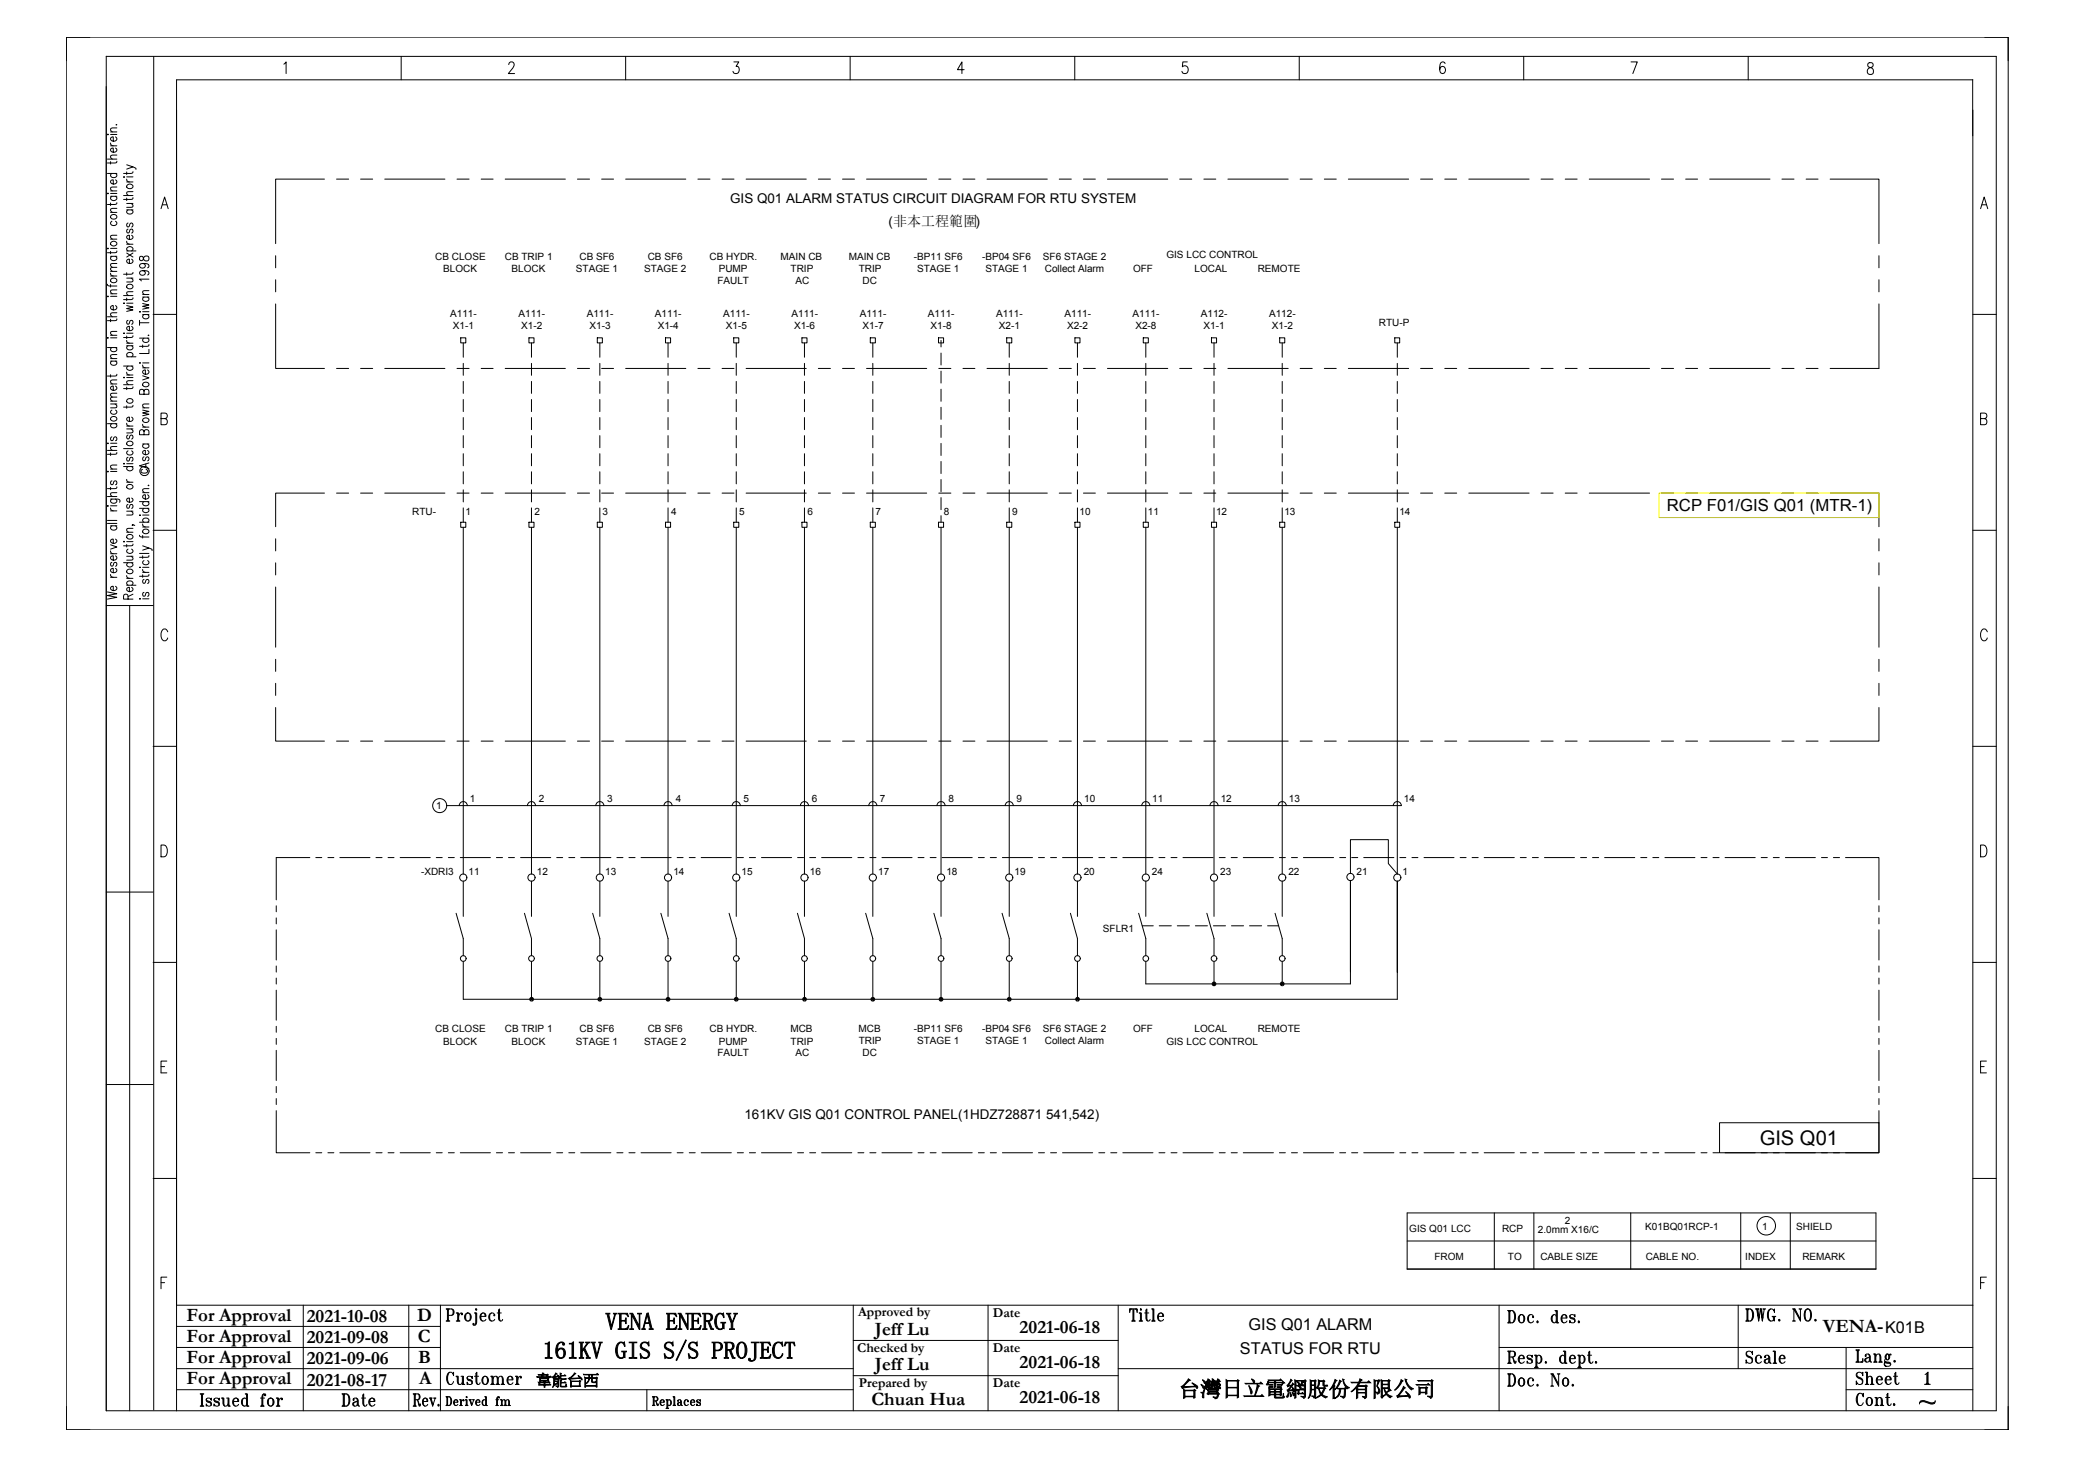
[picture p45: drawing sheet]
<svg xmlns="http://www.w3.org/2000/svg" width="297mm" height="210mm" viewBox="0 0 297 210" stroke-linecap="round" stroke-linejoin="round" font-family="sans-serif">
<defs><g id="words">
<g font-size="3.5">
<text x="86.7" y="190.4">VENA ENERGY</text>
<text x="77.7" y="194.5">161KV GIS S/S PROJECT</text>
</g>
<text font-size="3.1" x="168.8" y="199.9">台灣日立電網股份有限公司</text>
<text font-size="2.9" x="252" y="163.9">GIS Q01</text>
<g font-size="2.7">
<text x="26.7" y="189.1">For Approval</text>
<text x="43.9" y="189.3">2021-10-08</text>
<text x="59.8" y="189.1">D</text>
<text x="125.3" y="191.1">Jeff Lu</text>
<text x="146" y="190.8">2021-06-18</text>
<text x="261" y="190.7">VENA-</text>
<text x="26.7" y="195.1">For Approval</text>
<text x="26.7" y="192.1">For Approval</text>
<text x="43.9" y="195.3">2021-09-06</text>
<text x="43.9" y="192.3">2021-09-08</text>
<text x="59.8" y="192.1">C</text>
<text x="59.9" y="195.1">B</text>
<text x="125.3" y="196.1">Jeff Lu</text>
<text x="146" y="195.8">2021-06-18</text>
<text x="26.7" y="198.1">For Approval</text>
<text x="43.9" y="198.3">2021-08-17</text>
<text x="60" y="198.1">A</text>
<text x="124.8" y="201.1">Chuan Hua</text>
<text x="146" y="200.8">2021-06-18</text>
</g>
<text font-size="2.4" x="238.7" y="73.1">RCP F01/GIS Q01 (MTR-1)</text>
<g font-size="2.3">
<text x="178.8" y="190.4">GIS Q01 ALARM</text>
<text x="269.9" y="190.8">K01B</text>
<text x="177.6" y="193.9">STATUS FOR RTU</text>
</g>
<text font-size="2.2" x="76.8" y="198.3">韋能台西</text>
<g font-size="1.9">
<text x="104.6" y="29.1">GIS Q01 ALARM STATUS CIRCUIT DIAGRAM FOR RTU SYSTEM</text>
<text x="127.2" y="32.4">(非本工程範圍)</text>
<text x="106.6" y="160.2">161KV GIS Q01 CONTROL PANEL(1HDZ728871 541,542)</text>
<text x="122.9" y="188.4">Approved by</text>
<text x="142.2" y="188.5">Date</text>
<text x="122.8" y="193.5">Checked by</text>
<text x="142.2" y="193.5">Date</text>
<text x="123" y="198.5">Prepared by</text>
<text x="142.2" y="198.5">Date</text>
</g>
<g font-size="1.4">
<text x="62.3" y="37.3">CB CLOSE</text>
<text x="63.5" y="39">BLOCK</text>
<text x="72.3" y="37.3">CB TRIP 1</text>
<text x="73.3" y="39">BLOCK</text>
<text x="82.5" y="39">STAGE 1</text>
<text x="83" y="37.3">CB SF6</text>
<text x="92.2" y="39">STAGE 2</text>
<text x="92.7" y="37.3">CB SF6</text>
<text x="101.6" y="37.3">CB HYDR.</text>
<text x="102.7" y="40.7">FAULT</text>
<text x="102.9" y="39">PUMP</text>
<text x="111.8" y="37.3">MAIN CB</text>
<text x="113.2" y="39">TRIP</text>
<text x="113.9" y="40.7">AC</text>
<text x="121.5" y="37.3">MAIN CB</text>
<text x="123" y="39">TRIP</text>
<text x="123.5" y="40.7">DC</text>
<text x="130.9" y="37.3">-BP11 SF6</text>
<text x="131.3" y="39">STAGE 1</text>
<text x="140.6" y="37.3">-BP04 SF6</text>
<text x="141.1" y="39">STAGE 1</text>
<text x="149.4" y="37.3">SF6 STAGE 2</text>
<text x="149.6" y="39">Collect Alarm</text>
<text x="162.3" y="39">OFF</text>
<text x="167" y="37">GIS LCC CONTROL</text>
<text x="171.1" y="39">LOCAL</text>
<text x="180.1" y="39">REMOTE</text>
<text x="64.5" y="45.4">A111-</text>
<text x="64.9" y="47.1">X1-1</text>
<text x="74.2" y="45.4">A111-</text>
<text x="74.6" y="47.1">X1-2</text>
<text x="84" y="45.4">A111-</text>
<text x="84.4" y="47.1">X1-3</text>
<text x="93.8" y="45.4">A111-</text>
<text x="94.2" y="47.1">X1-4</text>
<text x="103.6" y="45.4">A111-</text>
<text x="103.9" y="47.1">X1-5</text>
<text x="113.3" y="45.4">A111-</text>
<text x="113.7" y="47.1">X1-6</text>
<text x="123.1" y="45.4">A111-</text>
<text x="123.5" y="47.1">X1-7</text>
<text x="132.9" y="45.4">A111-</text>
<text x="133.3" y="47.1">X1-8</text>
<text x="142.6" y="45.4">A111-</text>
<text x="143" y="47.1">X2-1</text>
<text x="152.4" y="45.4">A111-</text>
<text x="152.8" y="47.1">X2-2</text>
<text x="162.2" y="45.4">A111-</text>
<text x="162.6" y="47.1">X2-8</text>
<text x="172" y="45.4">A112-</text>
<text x="172.4" y="47.1">X1-1</text>
<text x="181.7" y="45.4">A112-</text>
<text x="182.1" y="47.1">X1-2</text>
<text x="197.5" y="46.6">RTU-P</text>
<text x="59" y="73.8">RTU-</text>
<text x="66.7" y="73.7">1</text>
<text x="76.5" y="73.7">2</text>
<text x="86.3" y="73.7">3</text>
<text x="96.1" y="73.7">4</text>
<text x="105.8" y="73.7">5</text>
<text x="115.6" y="73.7">6</text>
<text x="125.4" y="73.7">7</text>
<text x="135.1" y="73.7">8</text>
<text x="144.9" y="73.7">9</text>
<text x="154.6" y="73.7">10</text>
<text x="164.4" y="73.7">11</text>
<text x="174.1" y="73.7">12</text>
<text x="183.9" y="73.7">13</text>
<text x="200.4" y="73.7">14</text>
<text x="62.4" y="115.9">1</text>
<text x="67.3" y="114.9">1</text>
<text x="77.2" y="114.9">2</text>
<text x="86.9" y="114.9">3</text>
<text x="96.8" y="114.9">4</text>
<text x="106.5" y="114.9">5</text>
<text x="116.3" y="114.9">6</text>
<text x="126" y="114.9">7</text>
<text x="135.8" y="114.9">8</text>
<text x="145.6" y="114.9">9</text>
<text x="155.2" y="114.9">10</text>
<text x="165" y="114.9">11</text>
<text x="174.8" y="114.9">12</text>
<text x="184.6" y="114.9">13</text>
<text x="201" y="114.9">14</text>
<text x="60.3" y="125.3">-XDRI3</text>
<text x="67.1" y="125.3">11</text>
<text x="76.9" y="125.3">12</text>
<text x="86.7" y="125.3">13</text>
<text x="96.4" y="125.3">14</text>
<text x="106.2" y="125.3">15</text>
<text x="116" y="125.3">16</text>
<text x="125.8" y="125.3">17</text>
<text x="135.5" y="125.3">18</text>
<text x="145.3" y="125.3">19</text>
<text x="155.2" y="125.3">20</text>
<text x="165" y="125.3">24</text>
<text x="174.7" y="125.3">23</text>
<text x="184.5" y="125.3">22</text>
<text x="194.3" y="125.2">21</text>
<text x="200.9" y="125.3">1</text>
<text x="157.9" y="133.4">SFLR1</text>
<text x="62.3" y="147.8">CB CLOSE</text>
<text x="63.5" y="149.5">BLOCK</text>
<text x="72.3" y="147.8">CB TRIP 1</text>
<text x="73.3" y="149.5">BLOCK</text>
<text x="82.5" y="149.5">STAGE 1</text>
<text x="83" y="147.8">CB SF6</text>
<text x="92.2" y="149.5">STAGE 2</text>
<text x="92.8" y="147.8">CB SF6</text>
<text x="101.6" y="147.8">CB HYDR.</text>
<text x="102.9" y="149.5">PUMP</text>
<text x="113.2" y="147.8">MCB</text>
<text x="113.2" y="149.5">TRIP</text>
<text x="123" y="147.8">MCB</text>
<text x="123" y="149.5">TRIP</text>
<text x="130.9" y="147.8">-BP11 SF6</text>
<text x="131.3" y="149.5">STAGE 1</text>
<text x="140.6" y="147.8">-BP04 SF6</text>
<text x="141.1" y="149.5">STAGE 1</text>
<text x="149.4" y="147.8">SF6 STAGE 2</text>
<text x="149.6" y="149.5">Collect Alarm</text>
<text x="162.3" y="147.8">OFF</text>
<text x="167" y="149.5">GIS LCC CONTROL</text>
<text x="171.1" y="147.8">LOCAL</text>
<text x="180.1" y="147.8">REMOTE</text>
<text x="102.7" y="151.2">FAULT</text>
<text x="113.9" y="151.2">AC</text>
<text x="123.5" y="151.2">DC</text>
<text x="201.8" y="176.3">GIS Q01 LCC</text>
<text x="215.1" y="176.3">RCP</text>
<text x="220.2" y="176.5">2.0mm X16/C</text>
<text x="224.1" y="175.3">2</text>
<text x="235.6" y="176.1">K01BQ01RCP-1</text>
<text x="252.3" y="176.1">1</text>
<text x="257.2" y="176.1">SHIELD</text>
<text x="205.4" y="180.3">FROM</text>
<text x="215.9" y="180.3">TO</text>
<text x="220.6" y="180.3">CABLE SIZE</text>
<text x="235.7" y="180.3">CABLE NO.</text>
<text x="249.9" y="180.3">INDEX</text>
<text x="258.1" y="180.3">REMARK</text>
</g>
</g></defs>
<g fill="none" stroke="#000" stroke-width=".14">
<path d="M9.5 5.3h278.1v199.4h-278.1zM12.9 5.3h-3.4v3.4M15.2 8.1h270.7v193.9h-270.7zM15.5 19.2v.1zM15.8 18.9h.9M15.8 19.2h.9M16.5 19.6a.31 .31 0 0 1 .2 .3 .31 .31 0 0 1-.2 .3h-.3a.36 .36 0 0 1-.4-.4l.4-.2v.6M16.7 17.8v.1h-.1M16.7 18.3l-.8 .1-.1 .2 .3 .3M22 8.1v193.7M40.6 9.2l.4-.3v1.6M57.4 8.1v3.3"/>
<path d="M72.9 9.2v-.2l.2-.1h.3l.2 .1a.62 .62 0 0 1-.2 .7l-.6 .8h.9M89.6 8.1v3.3M105.1 8.9h.7l-.4 .6a.52 .52 0 0 1 .5 .6 .52 .52 0 0 1-.6 .4h-.2l-.1-.3M121.7 8.1v3.3M138.1 10h-1l.6-1.1v1.6M153.9 8.1v3.3M170 8.9h-.6l-.1 .7a.52 .52 0 0 1 .7 0 .52 .52 0 0 1 0 .7 .52 .52 0 0 1-.7 .1v-.2M186.1 8.1v3.3M206.9 9.1v-.2h-.3a.91 .91 0 0 0-.4 1.1v.3a.38 .38 0 0 0 .4 .2 .38 .38 0 0 0 .3-.2 .48 .48 0 0 0 0-.6 .48 .48 0 0 0-.5-.1l-.2 .4M218.2 8.1v3.3M233.6 8.9h.9l-.7 1.6M250.3 8.1v3.3"/>
<path d="M267.5 9.1a.37 .37 0 0 0 .2 .5 .56 .56 0 0 1 .6 .4 .56 .56 0 0 1-.3 .7 .49 .49 0 0 1-.6-.4 .49 .49 0 0 1 .4-.6l.2-.1a.37 .37 0 0 0 .2-.5l-.2-.1zM284.2 5.3h3.4v3.4M15.4 35.6h.1zM15.4 22.8h1.3M15.4 24.8h1.3M15.5 27.6v.1zM15.8 39.1a.36 .36 0 0 0 .4 .4M15.8 20.5a.36 .36 0 0 0 .4 .4M15.8 39.5h.9M15.8 38.8h.9M15.8 34.2h.9M15.8 30.4h.9"/>
<path d="M15.8 27.3h.9M15.8 20.9h.9M15.8 23.1v.4M15.8 29.1v.3M15.8 36v.3M15.8 36.7h.9M15.8 35.6h.9M15.8 28.1h.9M15.8 27.7h.9M15.9 40a.43 .43 0 0 1 .5-.2 .43 .43 0 0 1 .3 .5 .43 .43 0 0 1-.6 .2 .43 .43 0 0 1-.2-.5zM15.9 34.7a.42 .42 0 0 1 .5-.2 .42 .42 0 0 1 .3 .5 .42 .42 0 0 1-.6 .2 .42 .42 0 0 1-.2-.5zM15.9 30.9a.43 .43 0 0 1 .5-.2 .43 .43 0 0 1 .3 .5 .43 .43 0 0 1-.6 .2 .43 .43 0 0 1-.2-.5z"/>
<path d="M16 36.7a.29 .29 0 0 0-.2 .3 .29 .29 0 0 0 .2 .2l.3 .1a.36 .36 0 0 0 .4-.4l-.2-.2M16 31.7a.31 .31 0 0 0-.2 .3 .31 .31 0 0 0 .2 .2l.3 .1a.36 .36 0 0 0 .4-.4l-.2-.2M16 28.1l-.1 .1a.44 .44 0 0 0 .3 .5 .44 .44 0 0 0 .5-.2v-.2l-.2-.2M16 24.8a.29 .29 0 0 0-.2 .3 .29 .29 0 0 0 .2 .3h.3a.36 .36 0 0 0 .4-.4l-.2-.2M16.5 25.7a.29 .29 0 0 1 .2 .3 .29 .29 0 0 1-.2 .3h-.3a.36 .36 0 0 1-.4-.4l.2-.1 .2-.1v.6M16.5 21.2a.29 .29 0 0 1 .2 .3 .29 .29 0 0 1-.2 .3h-.3a.36 .36 0 0 1-.4-.4l.2-.2h.2v.6M16.7 35.9v.2l-.2 .1h-1.1M16.7 29v.2l-.2 .1h-1.1M16.7 23.1v.2h-.2h-1.1M16.7 38.3h-.8l-.1 .3 .3 .2M16.7 37.7l-.8 .1-.1 .2 .3 .3M16.7 33.7h-.8l-.1 .3 .3 .2"/>
<path d="M16.7 29.8l-.8 .1-.1 .3 .3 .2M16.7 26.8h-.8l-.1 .3 .3 .2M16.7 22.2l-.8 .1-.1 .2 .3 .3M17.7 25.3h.1zM17.7 28h1.3M18.1 36.2l.9 .6M18.1 35h.9M18.1 26h.9M18.1 34.5a.39 .39 0 0 0 .4 .5M18.1 25.6a.36 .36 0 0 0 .4 .4M18.1 23.6l.9 .3-.9 .3M18.1 24.6v.4"/>
<path d="M18.1 28.4v.3M18.1 39v.4M18.1 39.8h.9M18.1 35.9h1.4M18.1 30h.9M18.1 29.1h.9M18.1 25.3h.9M18.2 26.5a.42 .42 0 0 1 .5-.2 .42 .42 0 0 1 .3 .6 .42 .42 0 0 1-.6 .1 .42 .42 0 0 1-.2-.5zM18.3 35.9l-.1-.1a.44 .44 0 0 1 .3-.5 .44 .44 0 0 1 .5 .3v.1l-.2 .2M18.3 32.8a.29 .29 0 0 0-.2 .3 .29 .29 0 0 0 .2 .3l.2-.1 .2-.5h.1a.29 .29 0 0 1 .2 .3 .29 .29 0 0 1-.2 .3M18.3 31.9a.31 .31 0 0 0-.2 .3 .31 .31 0 0 0 .2 .3l.2-.1 .2-.4 .1-.1a.31 .31 0 0 1 .2 .3 .31 .31 0 0 1-.2 .3M18.3 30l-.1 .2a.44 .44 0 0 0 .3 .5 .44 .44 0 0 0 .5-.3v-.2l-.2-.2"/>
<path d="M18.8 39.8l.2 .3v.2l-.9 .1M18.8 29.1l.2 .3v.2l-.9 .1M18.8 37.1a.31 .31 0 0 1 .3 .3 .31 .31 0 0 1-.3 .3h-.3a.36 .36 0 0 1-.4-.4l.4-.2v.6M18.8 33.7l.2 .1a.44 .44 0 0 1-.3 .5 .44 .44 0 0 1-.6-.3l.2-.3h.2v.6M19 23.9l.5 .2v.2M19 36.2l-.9 .6M19 39v.2l-.2 .1h-1.1M19 28.3v.2h-.2h-1.1M19 24.6v.2h-.2h-1.1M19 27.4l-.8 .1-.1 .2 .3 .3M20 36.7a.34 .34 0 0 0 0 .4 .34 .34 0 0 0 .3 .2l.1-.1a.54 .54 0 0 1 .3-.5 .54 .54 0 0 1 .6 0 .43 .43 0 0 1-.3 .7 .43 .43 0 0 1-.5-.6l-.2-.1zM20.4 38.7a.35 .35 0 0 1 .4 .4 .39 .39 0 0 1-.5 .3 .39 .39 0 0 1-.1-.6l.2-.1a.63 .63 0 0 1 .9 .4l-.2 .3"/>
<path d="M20.4 37.7a.35 .35 0 0 1 .4 .4 .39 .39 0 0 1-.5 .3 .39 .39 0 0 1-.1-.6l.2-.1a.63 .63 0 0 1 .9 .4l-.2 .2M21.3 40h-1.3l.2 .2M23.1 29.9l.5-1.7 .5 1.7M23.3 29.3h.6M39.5 36.6v1.7M46.5 25.6h-7v9.3M48.2 25.6h1.7M51.6 25.6h1.8M55.1 25.6h8.6M65.4 25.6h1.8M68.9 25.6h1.7M72.3 25.6h8.7"/>
<path d="M82.7 25.6h1.7M86.2 25.6h1.7M89.6 25.6h8.6M99.9 25.6h1.8M103.4 25.6h1.7M106.8 25.6h8.7M117.2 25.6h1.7M120.7 25.6h1.7M124.1 25.6h8.6M134.4 25.6h1.8M137.9 25.6h1.7M141.3 25.6h8.7"/>
<path d="M151.7 25.6h1.7M155.1 25.6h1.8M158.6 25.6h8.6M168.9 25.6h1.8M172.4 25.6h1.7M175.8 25.6h8.7M186.2 25.6h1.7M189.6 25.6h1.8M193.1 25.6h8.6M203.4 25.6h1.8M206.9 25.6h1.7M210.3 25.6h8.7"/>
<path d="M220.7 25.6h1.7M224.1 25.6h1.8M227.6 25.6h8.6M237.9 25.6h1.8M241.4 25.6h1.7M244.8 25.6h8.7M255.2 25.6h1.7M258.6 25.6h1.7M262.1 25.6h7v9.3M269.1 36.6v1.7M283.6 29.9l.5-1.7 .5 1.7M283.8 29.3h.7"/>
<path d="M15.4 48.4h.1zM15.4 42.4h.1zM15.4 45.3h1.3M15.4 40.7l.1 .2h.1h1.1M15.4 49.7h1.3M15.8 57.4h.9M15.8 55h.9M15.8 51.3h.9M15.8 48h.9M15.8 42.1h.9M15.8 40.7v.4M15.8 45.7v.4"/>
<path d="M15.8 53.6v.4M15.8 57.8h.9M15.8 51.7h.9M15.8 48.4h.9M15.8 42.4h.9M15.9 59.8a.43 .43 0 0 1 .5-.2 .43 .43 0 0 1 .3 .5 .43 .43 0 0 1-.6 .2 .43 .43 0 0 1-.2-.5zM16 58.7a.29 .29 0 0 0-.2 .3 .29 .29 0 0 0 .2 .3h.3a.36 .36 0 0 0 .4-.4l-.2-.2M16 51.7a.29 .29 0 0 0-.2 .3 .29 .29 0 0 0 .2 .3h.3a.36 .36 0 0 0 .4-.4l-.2-.2M16 49.7a.29 .29 0 0 0-.2 .3 .29 .29 0 0 0 .2 .3h.3a.36 .36 0 0 0 .4-.4l-.2-.2M16.5 57.8l.2 .3v.2l-.9 .1M16.5 55.3a.29 .29 0 0 1 .2 .2 .29 .29 0 0 1-.2 .3l-.3 .1a.36 .36 0 0 1-.4-.4l.4-.2v.6M16.5 43.7a.31 .31 0 0 1 .2 .3 .31 .31 0 0 1-.2 .3l-.3 .1a.36 .36 0 0 1-.4-.4l.4-.3v.7"/>
<path d="M16.7 53.6v.2h-.2h-1.1M16.7 45.6v.3h-.2h-1.1M16.7 56.8l-.8 .1-.1 .3 .3 .2M16.7 56.3h-.8l-.1 .3 .3 .2M16.7 54.4l-.8 .1-.1 .2 .3 .3M16.7 50.8h-.8l-.1 .3 .3 .2M16.7 47.4l-.8 .1-.1 .2 .3 .3M16.7 44.8h-.8l-.1 .3 .3 .2M16.7 41.5h-.8l-.1 .3 .3 .3M17.7 55.1h1.3M17.7 42.3h1.3M17.7 52.4h1.3"/>
<path d="M17.8 54v.1zM17.8 47.6v.1zM17.8 43.3v.1zM18.1 53.7h.9M18.1 49.1h.9M18.1 53.3a.36 .36 0 0 0 .4 .4M18.1 48.7a.36 .36 0 0 0 .4 .4M18.1 43.7l.9 .3-.9 .2 .9 .2-.9 .2M18.1 42.7v.3M18.1 48.1v.4M18.1 55.4v.4M18.1 58.1v.3"/>
<path d="M18.1 54h.9M18.1 51.1h1.4M18.1 49.5h.9M18.1 47.7h.9M18.1 43.4h.9M18.2 57.2a.43 .43 0 0 1 .6-.2 .43 .43 0 0 1 .2 .6 .43 .43 0 0 1-.6 .1 .43 .43 0 0 1-.2-.5zM18.2 40.8a.43 .43 0 0 1 .6-.1 .43 .43 0 0 1 .2 .5 .43 .43 0 0 1-.6 .2 .43 .43 0 0 1-.2-.6zM18.3 52.4a.29 .29 0 0 0-.2 .3 .29 .29 0 0 0 .2 .3h.4a.36 .36 0 0 0 .3-.4l-.2-.2M18.3 51.1a.31 .31 0 0 1-.2-.3 .31 .31 0 0 1 .2-.3h.4a.36 .36 0 0 1 .3 .4l-.2 .2M18.3 49.5a.29 .29 0 0 0-.2 .3 .29 .29 0 0 0 .2 .2l.4 .1a.36 .36 0 0 0 .3-.4l-.2-.2M18.3 45.9a.32 .32 0 0 0-.1 .5h.3l.2-.5h.1a.32 .32 0 0 1 .2 .5h-.2M18.8 59.7a.31 .31 0 0 1 .3 .3 .31 .31 0 0 1-.3 .3h-.3a.36 .36 0 0 1-.4-.4l.4-.2v.6"/>
<path d="M18.8 46.7a.31 .31 0 0 1 .3 .3 .31 .31 0 0 1-.3 .3h-.3a.36 .36 0 0 1-.4-.4l.4-.2v.6M19 58v.2l-.2 .1h-1.1M19 55.4v.2h-.2h-1.1M19 48.1v.2h-.2h-1.1M19 42.6v.2l-.2 .1h-1.1M19 54.5l-.8 .1-.1 .2 .3 .3M19 41.8h-.8l-.1 .3 .3 .2M20 44.6h.1zM20 48.4h1.3M20 46.2h1.3M20 45.9v.7M20 51.9v.1z"/>
<path d="M20.4 58.4h.9M20.4 52.7h.9M20.4 42.2h.9M20.4 52.3a.36 .36 0 0 0 .4 .4M20.4 58.7l.9 .2-.9 .2 .9 .2-.9 .2M20.4 53.8l.9 .3-.9 .3M20.4 43.4l.9 .3-.9 .2 .9 .2-.9 .2M20.4 49.4v.3M20.4 52h.9M20.4 45h.9M20.4 44.6h.9M20.4 42.5h.9"/>
<path d="M20.5 60a.43 .43 0 0 1 .5-.2 .43 .43 0 0 1 .3 .5 .43 .43 0 0 1-.6 .2 .43 .43 0 0 1-.2-.5zM20.5 54.9a.43 .43 0 0 1 .5-.2 .43 .43 0 0 1 .3 .5 .43 .43 0 0 1-.6 .2 .43 .43 0 0 1-.2-.5zM20.6 56l.1-.2 .2-.1 .3 .1 .1 .2v.4h-1.3v-.6l.2-.1 .4 .1v.6M20.6 48.4a.31 .31 0 0 0-.2 .3 .31 .31 0 0 0 .2 .3h.3a.36 .36 0 0 0 .4-.4l-.2-.2M20.6 45a.31 .31 0 0 0-.2 .3 .31 .31 0 0 0 .2 .3h.3a.36 .36 0 0 0 .4-.4l-.2-.2M20.6 42.5a.29 .29 0 0 0-.2 .3 .29 .29 0 0 0 .2 .3h.3a.36 .36 0 0 0 .4-.4l-.2-.2M21.1 53a.31 .31 0 0 1 .2 .2 .31 .31 0 0 1-.2 .3l-.3 .1a.36 .36 0 0 1-.4-.4l.4-.2v.6M21.3 48v.1l-.1-.1M21.3 50v.6h-1.3M21.3 49.3v.2l-.2 .1h-1.1M21.3 57.8l-.8 .1-.1 .2 .3 .3M21.3 41.6h-.8l-.1 .3 .3 .3"/>
<path d="M21.9 45h3.4M23.1 59.9h.5a.4 .4 0 0 0 .4-.4 .4 .4 0 0 0-.4-.4h-.5v1.7h.5a.45 .45 0 0 0 .4-.4 .45 .45 0 0 0-.4-.5M39.5 43.5v9.2h7M39.5 40v1.8M48.2 52.7h1.7M51.6 52.7h1.8M55.1 52.7h8.6M65.4 52.7h1.8M66 48.4h.7v.7h-.7zM66.3 49.1v2M66.3 52v1.7M66.3 54.6v1.7"/>
<path d="M66.3 57.2v1.7M66.3 59.8v1.7M68.9 52.7h1.7M72.3 52.7h8.7M75.7 48.4h.8v.7h-.8zM76.1 49.1v2M76.1 52v1.7M76.1 54.6v1.7M76.1 57.2v1.7M76.1 59.8v1.7M82.7 52.7h1.7M85.5 48.4h.8v.7h-.8z"/>
<path d="M85.9 49.1v2M85.9 52v1.7M85.9 54.6v1.7M85.9 57.2v1.7M85.9 59.8v1.7M86.2 52.7h1.7M89.6 52.7h8.6M95.3 48.4h.7v.7h-.7zM95.7 49.1v2M95.7 52v1.7M95.7 54.6v1.7M95.7 57.2v1.7"/>
<path d="M95.7 59.8v1.7M99.9 52.7h1.8M103.4 52.7h1.7M105.1 48.4h.7v.7h-.7zM105.4 49.1v2M105.4 52v1.7M105.4 54.6v1.7M105.4 57.2v1.7M105.4 59.8v1.7M106.8 52.7h8.7M114.8 48.4h.8v.7h-.8zM115.2 49.1v2"/>
<path d="M115.2 52v1.7M115.2 54.6v1.7M115.2 57.2v1.7M115.2 59.8v1.7M117.2 52.7h1.7M120.7 52.7h1.7M124.1 52.7h8.6M124.6 48.4h.8v.7h-.8zM125 49.1v2M125 52v1.7M125 54.6v1.7M125 57.2v1.7"/>
<path d="M125 59.8v1.7M134.4 48.4h.7v.7h-.7zM134.4 52.7h1.8M134.8 48.7v1M134.8 50.5v1.8M134.8 53.1v1.7M134.8 55.7v1.7M134.8 58.3v1.7M137.9 52.7h1.7M141.3 52.7h8.7M144.2 48.4h.7v.7h-.7zM144.5 49.1v2"/>
<path d="M144.5 52v1.7M144.5 54.6v1.7M144.5 57.2v1.7M144.5 59.8v1.7M151.7 52.7h1.7M153.9 48.4h.8v.7h-.8zM154.3 49.1v2M154.3 52v1.7M154.3 54.6v1.7M154.3 57.2v1.7M154.3 59.8v1.7M155.1 52.7h1.8"/>
<path d="M158.6 52.7h8.6M163.7 48.4h.7v.7h-.7zM164.1 49.1v2M164.1 52v1.7M164.1 54.6v1.7M164.1 57.2v1.7M164.1 59.8v1.7M168.9 52.7h1.8M172.4 52.7h1.7M173.5 48.4h.7v.7h-.7zM173.8 49.1v2M173.8 52v1.7"/>
<path d="M173.8 54.6v1.7M173.8 57.2v1.7M173.8 59.8v1.7M175.8 52.7h8.7M183.3 48.4h.7v.7h-.7zM183.6 49.1v2M183.6 52v1.7M183.6 54.6v1.7M183.6 57.2v1.7M183.6 59.8v1.7M186.2 52.7h1.7M189.6 52.7h1.8"/>
<path d="M193.1 52.7h8.6M199.7 48.4h.7v.7h-.7zM200.1 49.1v2M200.1 52v1.7M200.1 54.6v1.7M200.1 57.2v1.7M200.1 59.8v1.7M203.4 52.7h1.8M206.9 52.7h1.7M210.3 52.7h8.7M220.7 52.7h1.7M224.1 52.7h1.8"/>
<path d="M227.6 52.7h8.6M237.9 52.7h1.8M241.4 52.7h1.7M244.8 52.7h8.7M255.2 52.7h1.7M258.6 52.7h1.7M269.1 40v1.8M269.1 43.5v9.2h-7M282.5 45h3.4M283.6 59.9h.6a.4 .4 0 0 0 .3-.4 .4 .4 0 0 0-.3-.4h-.6v1.7h.6a.45 .45 0 0 0 .3-.4 .45 .45 0 0 0-.3-.5M15.4 72.4h.1zM15.4 67.5h.1z"/>
<path d="M15.4 63.5h.1zM15.4 74.9h1.3M15.4 74.5h1.3M15.4 71.1h1.3M15.4 64.5h1.3M15.4 60.7h1.3M15.8 78.9a.36 .36 0 0 0 .4 .4M15.8 72.7a.36 .36 0 0 0 .4 .4M15.8 79.3h.9M15.8 73.1h.9M15.8 67.1h.9M15.8 78l.9 .3-.9 .3"/>
<path d="M15.8 71.4l1.3 .1 .1 .1-.1 .3M15.8 75.3h.9M15.8 72.4h.9M15.8 64.8v.4M15.8 69.8v.3M15.8 67.5h.9M15.8 63.5h.9M16 75.3a.31 .31 0 0 0-.2 .3 .31 .31 0 0 0 .2 .2l.3 .1a.36 .36 0 0 0 .4-.4l-.2-.2M16 71.4l-.1 .2a.44 .44 0 0 0 .3 .5 .44 .44 0 0 0 .5-.3v-.2l-.2-.2M16 68.8a.32 .32 0 0 0-.1 .5h.3l.1-.4 .2-.1a.32 .32 0 0 1 .2 .5l-.2 .1M16 62.5a.29 .29 0 0 0-.2 .3 .29 .29 0 0 0 .2 .3l.2-.1 .1-.4 .2-.1a.29 .29 0 0 1 .2 .3 .29 .29 0 0 1-.2 .3M16 60.7a.29 .29 0 0 0-.2 .2 .29 .29 0 0 0 .2 .3h.3a.36 .36 0 0 0 .4-.4l-.2-.1"/>
<path d="M16.5 79.6a.31 .31 0 0 1 .2 .3 .31 .31 0 0 1-.2 .2l-.3 .1a.36 .36 0 0 1-.4-.4l.4-.2v.6M16.5 77.2l.2 .1a.44 .44 0 0 1-.3 .5 .44 .44 0 0 1-.6-.3l.2-.3h.2v.6M16.7 69.7v.2h-.2h-1.1M16.7 64.8v.2h-.2h-1.1M16.7 70.5l-.8 .1-.1 .2 .3 .3M16.7 66.6h-.8l-.1 .3 .3 .2M16.7 63.9l-.8 .1-.1 .2 .3 .3M17.7 64.2h1.3M17.7 66.8h1.3M17.8 77.5v.1zM17.8 66.3v.1zM18.1 76.2h.9"/>
<path d="M18.1 69h.9M18.1 61h.9M18.1 68.6a.36 .36 0 0 0 .4 .4M18.1 60.6a.36 .36 0 0 0 .4 .4M18.1 79.6h.9M18.1 77.9v.4M18.1 77.5h.9M18.1 73.2h.9M18.1 66.4h.9M18.1 61.4h.9M18.2 76.7a.43 .43 0 0 1 .6-.2 .43 .43 0 0 1 .2 .5 .43 .43 0 0 1-.6 .2 .43 .43 0 0 1-.2-.5zM18.2 69.5a.43 .43 0 0 1 .6-.2 .43 .43 0 0 1 .2 .6 .43 .43 0 0 1-.6 .1 .43 .43 0 0 1-.2-.5z"/>
<path d="M18.2 63.3a.43 .43 0 0 1 .6-.2 .43 .43 0 0 1 .2 .6 .43 .43 0 0 1-.6 .1 .43 .43 0 0 1-.2-.5zM18.3 78.6a.29 .29 0 0 0-.2 .3 .29 .29 0 0 0 .2 .3h.4a.36 .36 0 0 0 .3-.4l-.2-.2M18.3 72.2a.32 .32 0 0 0-.1 .5h.3l.2-.4 .1-.1a.32 .32 0 0 1 .2 .5l-.2 .1M18.3 66.8l-.1 .1a.44 .44 0 0 0 .3 .5 .44 .44 0 0 0 .5-.3v-.1l-.2-.2M18.3 65.5a.32 .32 0 0 0-.1 .5h.3l.2-.5h.1a.32 .32 0 0 1 .2 .5h-.2M18.3 64.5a.29 .29 0 0 0-.2 .3 .29 .29 0 0 0 .2 .3h.4a.36 .36 0 0 0 .3-.4l-.2-.2M18.3 62.3a.31 .31 0 0 0-.2 .3 .31 .31 0 0 0 .2 .3l.2-.1 .2-.5h.1a.31 .31 0 0 1 .2 .3 .31 .31 0 0 1-.2 .3M18.8 79.6l.2 .3v.2l-.9 .1M18.8 73.2l.2 .2v.3h-.9M18.8 61.4l.2 .3v.2l-.9 .1M18.8 71.3a.29 .29 0 0 1 .3 .3 .29 .29 0 0 1-.3 .2l-.3 .1a.36 .36 0 0 1-.4-.4l.2-.2h.2v.6M19 75.1v.1v-.1l.3 .1"/>
<path d="M19 77.9v.2h-.2h-1.1M19 75.6l-.8 .1-.1 .2 .3 .3M20 73.7h.1zM20 79.2h1.3M20 74.8h1.3M20 76.6v.2l.2 .1h1.1M20 72.8h1.3M20 71.8h1.3M20.4 67.2a.28 .28 0 0 0-.2 .3 .28 .28 0 0 0 .4 .2h.2a.28 .28 0 0 0 .3-.2 .28 .28 0 0 0-.2-.3M20.4 75.4h.9M20.4 70.5h.9M20.4 61.1h.9"/>
<path d="M20.4 75a.39 .39 0 0 0 .4 .4M20.4 60.7a.36 .36 0 0 0 .4 .4M20.4 78.1l.9 .4-.9 .3M20.4 76.7v.3M20.4 79.6v.3M20.4 73.7h.9M20.4 63.6h.9M20.5 75.9a.43 .43 0 0 1 .5-.2 .43 .43 0 0 1 .3 .6 .43 .43 0 0 1-.6 .1 .43 .43 0 0 1-.2-.5zM20.6 74.8a.29 .29 0 0 1-.2-.3 .29 .29 0 0 1 .2-.3h.3a.36 .36 0 0 1 .4 .4l-.2 .2M20.6 72.8a.29 .29 0 0 0-.2 .2 .29 .29 0 0 0 .2 .3l.3 .1a.36 .36 0 0 0 .4-.4l-.2-.2M20.6 71.8a.29 .29 0 0 0-.2 .3 .29 .29 0 0 0 .2 .3h.3a.36 .36 0 0 0 .4-.4l-.2-.2M20.6 65.4a.31 .31 0 0 0-.2 .3 .31 .31 0 0 0 .2 .3l.2-.1 .1-.4 .2-.1a.31 .31 0 0 1 .2 .3 .31 .31 0 0 1-.2 .3"/>
<path d="M20.6 63.6a.29 .29 0 0 0-.2 .2 .29 .29 0 0 0 .2 .3l.3 .1a.36 .36 0 0 0 .4-.4l-.2-.2M20.6 61.8l.3-.3 .3 .1 .1 .2v.4h-1.3v-.6l.2-.1 .4 .1v.6M20.9 66.4v.5M21.1 70.8a.29 .29 0 0 1 .2 .3 .29 .29 0 0 1-.2 .3h-.3a.36 .36 0 0 1-.4-.4l.2-.1 .2-.1v.6M21.1 64.5a.29 .29 0 0 1 .2 .3 .29 .29 0 0 1-.2 .2l-.3 .1a.36 .36 0 0 1-.4-.4l.4-.2v.6M21.3 69.4v.1h-.1M21.3 78.5l.5 .1v.2M21.3 66.3l-1.3 .4 1.3 .4M21.3 79.5v.2l-.2 .1h-1.1M21.3 69.9l-.8 .1-.1 .3 .3 .2M21.9 75.9h3.4M39.5 77.1v1.8"/>
<path d="M46.5 70.6h-7v4.8M48.2 70.6h1.7M51.6 70.6h1.8M55.1 70.6h8.6M65.4 70.6h1.8M66 74.8h.7v.7h-.7zM66.3 62.4v1.7M66.3 64.9v1.8M66.3 67.5v1.8M66.3 70.1v1.7M66.3 72.7v2.1M66.3 75.5v49.6"/>
<path d="M68.9 70.6h1.7M72.3 70.6h8.7M75.7 74.8h.8v.7h-.8zM76.1 62.4v1.7M76.1 64.9v1.8M76.1 67.5v1.8M76.1 70.1v1.7M76.1 72.7v2.1M76.1 75.5v49.6M82.7 70.6h1.7M85.5 74.8h.8v.7h-.8zM85.9 62.4v1.7"/>
<path d="M85.9 64.9v1.8M85.9 67.5v1.8M85.9 70.1v1.7M85.9 72.7v2.1M85.9 75.5v49.6M86.2 70.6h1.7M89.6 70.6h8.6M95.3 74.8h.7v.7h-.7zM95.7 62.4v1.7M95.7 64.9v1.8M95.7 67.5v1.8M95.7 70.1v1.7"/>
<path d="M95.7 72.7v2.1M95.7 75.5v49.6M99.9 70.6h1.8M103.4 70.6h1.7M105.1 74.8h.7v.7h-.7zM105.4 62.4v1.7M105.4 64.9v1.8M105.4 67.5v1.8M105.4 70.1v1.7M105.4 72.7v2.1M105.4 75.5v49.6M106.8 70.6h8.7"/>
<path d="M114.8 74.8h.8v.7h-.8zM115.2 62.4v1.7M115.2 64.9v1.8M115.2 67.5v1.8M115.2 70.1v1.7M115.2 72.7v2.1M115.2 75.5v49.6M117.2 70.6h1.7M120.7 70.6h1.7M124.1 70.6h8.6M124.6 74.8h.8v.7h-.8zM125 62.4v1.7"/>
<path d="M125 64.9v1.8M125 67.5v1.8M125 70.1v1.7M125 72.7v2.1M125 75.5v49.6M134.4 74.8h.7v.7h-.7zM134.4 70.6h1.8M134.8 60.9v1.7M134.8 63.5v1.7M134.8 66.1v1.7M134.8 68.6v1.8M134.8 71.2v1.8"/>
<path d="M134.8 73.8v1M134.8 75.5v49.6M137.9 70.6h1.7M141.3 70.6h8.7M144.2 74.8h.7v.7h-.7zM144.5 62.4v1.7M144.5 64.9v1.8M144.5 67.5v1.8M144.5 70.1v1.7M144.5 72.7v2.1M144.5 75.5v49.6M151.7 70.6h1.7"/>
<path d="M153.9 74.8h.8v.7h-.8zM154.3 62.4v1.7M154.3 64.9v1.8M154.3 67.5v1.8M154.3 70.1v1.7M154.3 72.7v2.1M154.3 75.5v49.6M155.1 70.6h1.8M158.6 70.6h8.6M163.7 74.8h.7v.7h-.7zM164.1 62.4v1.7M164.1 64.9v1.8"/>
<path d="M164.1 67.5v1.8M164.1 70.1v1.7M164.1 72.7v2.1M164.1 75.5v49.6M168.9 70.6h1.8M172.4 70.6h1.7M173.5 74.8h.7v.7h-.7zM173.8 62.4v1.7M173.8 64.9v1.8M173.8 67.5v1.8M173.8 70.1v1.7M173.8 72.7v2.1"/>
<path d="M173.8 75.5v49.6M175.8 70.6h8.7M183.3 74.8h.7v.7h-.7zM183.6 62.4v1.7M183.6 64.9v1.8M183.6 67.5v1.8M183.6 70.1v1.7M183.6 72.7v2.1M183.6 75.5v49.6M186.2 70.6h1.7M189.6 70.6h1.8M193.1 70.6h8.6"/>
<path d="M199.7 74.8h.7v.7h-.7zM200.1 75.5v49.6l-1.3-1.5v-3.4h-5.4v4.8M200.1 62.4v1.7M200.1 64.9v1.8M200.1 67.5v1.8M200.1 70.1v1.7M200.1 72.7v2.1M203.4 70.6h1.8M206.9 70.6h1.7M210.3 70.6h8.7M220.7 70.6h1.7M224.1 70.6h1.8"/>
<path d="M227.6 70.6h8.6M237.9 70.6h1.8M241.4 70.6h1.7M244.8 70.6h8.7M255.2 70.6h1.7M258.6 70.6h1.7M262.1 70.6h7v4.8M269.1 77.1v1.8M282.5 75.9h3.4M15.2 86.7h6.7M15.4 84.7l1.3 .3-1.3 .3 1.3 .2-1.3 .3M15.8 82.2a.36 .36 0 0 0 .4 .4"/>
<path d="M15.8 82.6h.9M16 80.5a.29 .29 0 0 0-.2 .3 .29 .29 0 0 0 .2 .3l.2-.2 .1-.4h.2a.29 .29 0 0 1 .2 .3 .29 .29 0 0 1-.2 .3M16.5 83.9a.29 .29 0 0 1 .2 .3 .29 .29 0 0 1-.2 .3h-.3a.36 .36 0 0 1-.4-.4l.2-.1 .2-.1v.6M16.5 81.4a.31 .31 0 0 1 .2 .2 .31 .31 0 0 1-.2 .3l-.3 .1a.36 .36 0 0 1-.4-.4l.4-.2v.6M17.7 80.5h1.3M18.1 82.8h.9M18.1 82.4a.36 .36 0 0 0 .4 .4M18.1 83.8h1.4M18.2 81.6a.43 .43 0 0 1 .6-.1 .43 .43 0 0 1 .2 .5 .43 .43 0 0 1-.6 .1 .43 .43 0 0 1-.2-.5zM18.3 83.8a.31 .31 0 0 1-.2-.3 .31 .31 0 0 1 .2-.3h.4a.36 .36 0 0 1 .3 .4l-.2 .2M18.3 80.5l-.1 .2a.44 .44 0 0 0 .3 .5 .44 .44 0 0 0 .5-.3l-.2-.4M18.3 85.8v-.7h-.2h-.3l-.1 .7h1.3"/>
<path d="M18.6 86.7v115.3M18.8 84.1a.29 .29 0 0 1 .2 .3 .29 .29 0 0 1-.2 .2l-.3 .1a.36 .36 0 0 1-.4-.4l.4-.2v.6M19 85.1l-.7 .3M20 81.2h.1zM20 85.7v.1zM20.4 81.9h.9M20.4 81.5a.39 .39 0 0 0 .4 .4M20.4 85.7h.9M20.4 82.3v.3M20.4 81.2h.9M20.6 84.8a.32 .32 0 0 0-.1 .5h.3l.1-.5h.2a.32 .32 0 0 1 .2 .5l-.2 .1M20.6 82.9a.31 .31 0 0 0-.2 .3 .31 .31 0 0 0 .2 .3l.2-.1 .1-.4 .2-.1a.31 .31 0 0 1 .2 .3 .31 .31 0 0 1-.2 .3"/>
<path d="M20.6 80.2a.29 .29 0 0 0-.2 .3 .29 .29 0 0 0 .2 .3h.3a.36 .36 0 0 0 .4-.4l-.2-.2M21.3 82.2v.3h-.2h-1.1M24 90.4a.45 .45 0 0 0-.4-.4 .45 .45 0 0 0-.5 .4 1.07 1.07 0 0 0 .3 1.3 .49 .49 0 0 0 .6-.4M39.5 80.6v1.7M39.5 84v8.6M39.5 94.4v1.7M39.5 97.8v1.7M269.1 80.6v1.7M269.1 84v8.6M269.1 94.4v1.7M269.1 97.8v1.8M284.6 90.4a.45 .45 0 0 0-.5-.4 .45 .45 0 0 0-.4 .4 1.07 1.07 0 0 0 .3 1.3 .49 .49 0 0 0 .6-.4"/>
<path d="M21.9 106.8h3.4M39.5 101.3v4.8h7M48.2 106.1h1.7M51.6 106.1h1.8M55.1 106.1h8.6M65.4 106.1h1.8M65.8 115.3a.58 .58 0 0 1 .5-.6 .58 .58 0 0 1 .6 .6M68.9 106.1h1.7M72.3 106.1h8.7M75.5 115.3a.58 .58 0 0 1 .6-.6 .58 .58 0 0 1 .6 .6M82.7 106.1h1.7M85.3 115.3a.58 .58 0 0 1 .6-.6 .58 .58 0 0 1 .6 .6"/>
<path d="M86.2 106.1h1.7M89.6 106.1h8.6M95.1 115.3a.58 .58 0 0 1 .6-.6 .58 .58 0 0 1 .5 .6M99.9 106.1h1.8M103.4 106.1h1.7M104.9 115.3a.58 .58 0 0 1 .5-.6 .58 .58 0 0 1 .6 .6M106.8 106.1h8.7M114.6 115.3a.58 .58 0 0 1 .6-.6 .58 .58 0 0 1 .6 .6M117.2 106.1h1.7M120.7 106.1h1.7M124.1 106.1h8.6M124.4 115.3a.58 .58 0 0 1 .6-.6 .58 .58 0 0 1 .6 .6"/>
<path d="M134.2 115.3a.58 .58 0 0 1 .6-.6 .58 .58 0 0 1 .5 .6M134.4 106.1h1.8M137.9 106.1h1.7M141.3 106.1h8.7M143.9 115.3a.58 .58 0 0 1 .6-.6 .58 .58 0 0 1 .6 .6M151.7 106.1h1.7M153.7 115.3a.58 .58 0 0 1 .6-.6 .58 .58 0 0 1 .6 .6M155.1 106.1h1.8M158.6 106.1h8.6M163.5 115.3a.58 .58 0 0 1 .6-.6 .58 .58 0 0 1 .6 .6M168.9 106.1h1.8M172.4 106.1h1.7"/>
<path d="M173.3 115.3a.58 .58 0 0 1 .5-.6 .58 .58 0 0 1 .6 .6M175.8 106.1h8.7M183 115.3a.58 .58 0 0 1 .6-.6 .58 .58 0 0 1 .6 .6M186.2 106.1h1.7M189.6 106.1h1.8M193.1 106.1h8.6M199.5 115.3a.58 .58 0 0 1 .6-.6 .58 .58 0 0 1 .6 .6h-136.7M203.4 106.1h1.8M206.9 106.1h1.7M210.3 106.1h8.7M220.7 106.1h1.7M224.1 106.1h1.8"/>
<path d="M227.6 106.1h8.6M237.9 106.1h1.8M241.4 106.1h1.7M244.8 106.1h8.7M255.2 106.1h1.7M258.6 106.1h1.7M269.1 101.3v4.8h-7M282.5 106.8h3.4M15.2 127.7h6.7M21.9 137.8h3.4M23.1 121h.4a.99 .99 0 0 1 0 1.7h-.4zM39.6 129.7v.8"/>
<path d="M39.6 131.4v.9M39.6 133.1v4.3M39.6 138.3v.9M44.4 122.8h-4.8v6M45.2 122.8h.9M47 122.8h.8M48.7 122.8h4.3M53.8 122.8h.9M55.6 122.8h.8M57.3 122.8h4.3M62.5 122.8h.8M64.2 122.8h.9"/>
<path d="M65.3 130.7l1 3.6v2.5M65.9 122.8h4.3M66.3 137.6v5.4h133.8v-16.9v13.1M66.3 126.1v5.1M71.1 122.8h.9M72.8 122.8h.9M74.5 122.8h4.4M75.1 130.7l1 3.6v2.5M76.1 126.1v5.1M76.1 137.6v5.4M79.7 122.8h.9M81.5 122.8h.8"/>
<path d="M83.2 122.8h4.3M84.9 130.7l1 3.6v2.5M85.9 137.6v5.4M85.9 126.1v5.1M88.3 122.8h.9M90.1 122.8h.8M91.8 122.8h4.3M94.6 130.7l1.1 3.6v2.5M95.7 137.6v5.4M95.7 126.1v5.1M97 122.8h.8M98.7 122.8h.9"/>
<path d="M100.4 122.8h4.3M104.4 130.7l1 3.6v2.5M105.4 137.6v5.4M105.4 126.1v5.1M105.6 122.8h.9M107.3 122.8h.9M109 122.8h4.4M114.2 130.7l1 3.6v2.5M114.2 122.8h.9M115.2 137.6v5.4M115.2 126.1v5.1M115.9 122.8h.9"/>
<path d="M117.7 122.8h4.3M122.9 122.8h.8M124 130.7l1 3.6v2.5M124.6 122.8h.8M125 137.6v5.4M125 126.1v5.1M126.3 122.8h4.3M131.5 122.8h.8M133.2 122.8h.9M133.7 130.7l1.1 3.6v2.5M134.8 137.6v5.4M134.8 126.1v5.1"/>
<path d="M134.9 122.8h4.3M140.1 122.8h.9M141.8 122.8h.9M143.5 130.7l1 3.6v2.5M143.5 122.8h4.4M144.5 137.6v5.4M144.5 126.1v5.1M148.7 122.8h.9M150.4 122.8h.9M152.2 122.8h4.3M153.3 130.7l1 3.6v2.5M154.3 137.6v5.4"/>
<path d="M154.3 126.1v5.1M157.3 122.8h.9M159.1 122.8h.8M160.8 122.8h4.3M163.1 130.7l1 3.6v2.5M163.6 132.5h1.5M164.1 137.6v3.2h29.3v-14.7v13M164.1 126.1v5.1M166 122.8h.8M166 132.5h1.7M167.7 122.8h.8M168.6 132.5h1.7"/>
<path d="M169.4 122.8h4.3M171.2 132.5h1.7M172.8 130.7l1 3.6v2.5M173.8 132.5h1.7M173.8 126.1v5.1M173.8 137.6v3.2M174.6 122.8h.9M176.3 122.8h.9M176.3 132.5h1.8M178 122.8h4.4M178.9 132.5h1.8M181.5 132.5h1.6"/>
<path d="M182.6 130.7l1 3.6v2.5M183.2 122.8h.9M183.6 126.1v5.1M183.6 137.6v3.2M184.9 122.8h.9M186.7 122.8h4.3M191.8 122.8h.9M193.6 122.8h.8M195.3 122.8h4.3M200.5 122.8h.8M202.2 122.8h.8M203.9 122.8h4.3"/>
<path d="M209.1 122.8h.8M210.8 122.8h.9M212.5 122.8h4.4M217.7 122.8h.9M219.4 122.8h.9M221.2 122.8h4.3M226.3 122.8h.9M228.1 122.8h.8M229.8 122.8h4.3M235 122.8h.8M236.7 122.8h.8M238.4 122.8h4.3"/>
<path d="M243.6 122.8h.8M245.3 122.8h.9M247 122.8h4.3M252.2 122.8h.9M253.9 122.8h.9M255.7 122.8h4.3M260.8 122.8h.9M262.5 122.8h.9M264.3 122.8h4.8v6M269.1 129.7v.8M269.1 131.4v.9M269.1 133.1v4.3"/>
<path d="M269.1 138.3v.9M282.5 137.8h3.4M283.6 121h.5a.99 .99 0 0 1 0 1.7h-.5zM15.2 155.2h6.7M23.1 152.7h.5M23.9 151.9h-.8v1.7h.8M39.6 159v6h4.8M39.6 140v.9M39.6 141.7v4.3M39.6 146.9v.9M39.6 148.6v.9M39.6 150.4v4.3"/>
<path d="M39.6 155.5v.9M39.6 157.3v.8M173.8 140.8h.1M183.6 140.8h.1M269.1 159v6h-4.8M269.1 140v.9M269.1 141.7v4.3M269.1 146.9v.9M269.1 148.6v.9M269.1 150.4v4.3M269.1 155.5v.9M269.1 157.3v.8"/>
<path d="M283.6 152.7h.5M284.5 151.9h-.9v1.7h.9M21.9 168.7h3.4M45.2 165h.9M47 165h.8M48.7 165h4.3M53.8 165h.9M55.6 165h.8M57.3 165h4.3M62.5 165h.8M64.2 165h.9M65.9 165h4.3"/>
<path d="M71.1 165h.9M72.8 165h.9M74.5 165h4.4M79.7 165h.9M81.5 165h.8M83.2 165h4.3M88.3 165h.9M90.1 165h.8M91.8 165h4.3M97 165h.8M98.7 165h.9M100.4 165h4.3"/>
<path d="M105.6 165h.9M107.3 165h.9M109 165h4.4M114.2 165h.9M115.9 165h.9M117.7 165h4.3M122.9 165h.8M124.6 165h.8M126.3 165h4.3M131.5 165h.8M133.2 165h.9M134.9 165h4.3"/>
<path d="M140.1 165h.9M141.8 165h.9M143.5 165h4.4M148.7 165h.9M150.4 165h.9M152.2 165h4.3M157.3 165h.9M159.1 165h.8M160.8 165h4.3M166 165h.8M167.7 165h.8M169.4 165h4.3"/>
<path d="M174.6 165h.9M176.3 165h.9M178 165h4.4M183.2 165h.9M184.9 165h.9M186.7 165h4.3M191.8 165h.9M193.6 165h.8M195.3 165h4.3M200.5 165h.8M201.5 177.6h67.1M201.5 173.6h67.1v8.1h-67.1z"/>
<path d="M202.2 165h.8M203.9 165h4.3M209.1 165h.8M210.8 165h.9M212.5 165h4.4M214 173.6v8.1M217.7 165h.9M219.4 165h.9M219.7 173.6v8.1M221.2 165h4.3M226.3 165h.9M228.1 165h.8"/>
<path d="M229.8 165h4.3M233.5 173.6v8.1M235 165h.8M236.7 165h.8M238.4 165h4.3M243.6 165h.8M245.3 165h.9M246.2 160.7h22.9v4.3h-22.9zM247 165h4.3M249.3 173.6v8.1M252.2 165h.9M253.9 165h.9"/>
<path d="M255.7 165h4.3M256.4 173.6v8.1M260.8 165h.9M262.5 165h.9M282.5 168.7h3.4M23.1 183.6h.5M23.9 182.8h-.8v1.7M25.3 186.8h257.2M25.3 195.9h96.9M25.3 192.9h37.8M25.3 189.9h37.8M25.3 198.9h96.9"/>
<path d="M28.7 199.5h.5M28.7 199.5l.2 .1M28.8 199.5l.1 .2M28.9 199.5v1.8M28.9 199.6v1.6M29 199.5v1.8M29.1 199.5l-.1 .2M29.1 199.5l-.1 .1M35.1 199.5h.3v1.8M35.2 199.5l.1 .1M35.2 199.5l.1 .2M35.3 199.5v1.8h.3"/>
<path d="M35.4 199.6v1.6M37.6 199.7v1.5M37.8 199.5l-.2 .3v1.5M38 199.7l-.1-.1v.2h.1v-.3h-.2l-.2 .2-.1 1.6M43.4 186.8v15.2M49 199.5h.6a1.03 1.03 0 0 1 0 1.8h-.6M49 199.5l.2 .1M49.1 199.5l.1 .2M49.2 199.5v1.8M49.2 199.6v1.6M49.3 199.5v1.8M49.4 199.5l-.1 .2"/>
<path d="M49.4 199.5l-.1 .1M49.6 199.5a1.25 1.25 0 0 1 0 1.8M49.9 199.8l.1 .2a1.37 1.37 0 0 1-.1 1M52 199.7l.1 1.4M58.5 186.8v15.2M59.2 199.5h.7a.45 .45 0 0 1 .2 .5 .45 .45 0 0 1-.2 .4h-.4M59.2 199.5l.1 .1M59.3 199.5v.2M59.3 199.5v1.8M59.4 199.6v1.6M59.5 199.5v1.8M59.5 199.5v.2"/>
<path d="M59.6 199.5l-.1 .1M59.9 199.5l.1 .3v.3l-.1 .3M60 199.7v.5M63.1 186.8v15.2M63.9 199.9h.4a.74 .74 0 0 1 0 1.3h-.4M63.9 187.4h.8a.47 .47 0 0 1 .3 .4 .47 .47 0 0 1-.3 .5h-.5M63.9 189.1h.5M63.9 199.9l.1 .1M63.9 199.9l.1 .2M63.9 187.4l.2 .1M64 199.9v1.3M64 187.4l.1 .1"/>
<path d="M64.1 187.4v1.7M64.1 189l-.2 .1M64.1 189l-.1 .1M64.1 199.9v1.3M64.1 199.9v.2M64.1 187.5v1.5M64.2 196.7a1.4 1.4 0 0 0 0 1.2M64.2 199.9l-.1 .1M64.2 187.4v1.7M64.2 189l.1 .1M64.2 189l.2 .1M64.3 187.4l-.1 .1"/>
<path d="M64.3 199.9a.93 .93 0 0 1 0 1.3M64.4 187.4l-.2 .1M64.4 196.4a1.3 1.3 0 0 0 0 1.8M64.7 187.4l.2 .2v.4l-.2 .3M64.9 196.7l.1-.3v.5a.46 .46 0 0 0-.5-.5 .46 .46 0 0 0-.5 .5 1.03 1.03 0 0 0 .4 1.3 .47 .47 0 0 0 .6-.4M64.9 187.5v.6M65.3 197h.3v.8l.2 .4M65.3 188h.4v1.1M65.3 189.1h.6M65.4 197l.1 .1M65.4 188h.1M65.4 197l.1 .2"/>
<path d="M65.5 197v1a.35 .35 0 0 0 .4 .2 .35 .35 0 0 0 .3-.4M65.5 188v.1M65.5 197.1l.1 .9M65.5 188v1.1M65.5 189l-.1 .1M65.5 189v.1M65.6 188v1M65.7 189v.1M65.7 189l.1 .1M66 197h.4v1.2M66.1 188.1v-.1v.2h.1l-.1-.2a.46 .46 0 0 0-.4 .4M66.2 197v1.2h.4"/>
<path d="M66.3 197.1v1M66.4 198v.2M66.4 198.1l.1 .1M66.7 188.2l-.1 .2 .1 .5M66.7 188a.56 .56 0 0 1 .8 .4 .56 .56 0 0 1-.4 .7 .58 .58 0 0 1-.6-.4 .58 .58 0 0 1 .2-.7zM66.8 199.9h.1v.2h-.1zM66.8 199.9v.2M66.9 197.2a.72 .72 0 0 0 .7 .4v.5l-.4 .1-.3-.4v.4l.1-.2M66.9 188h-.1a.79 .79 0 0 0 .1 1.1M67 197.4l.6 .3M67 197.1l-.1 .3M67.1 188h.1a.73 .73 0 0 1-.1 1.1"/>
<path d="M67.3 188.2v.7M67.6 197.2v-.2v.4l-.3-.4-.3 .1a.34 .34 0 0 0 .1 .5l.5 .2v.2M67.6 197.8v.3M67.9 188h.4v1.3l-.1 .2-.2 .2h-.2l-.1-.3h.2v.2l-.1-.1M67.9 197h.6M68 188h.1M68.1 188v.1M68.1 187.4h.2v.1h-.2zM68.1 188v1.4l-.1 .3M68.1 187.5h.2M68.2 188l-.1 1.5M68.2 187.4v.1"/>
<path d="M68.2 196.6l.1 1.4M68.8 197.9l-.3 .3-.3-.2v-1.4l.1-.2v1.4l.1 .4M68.9 188.4h.7a.43 .43 0 0 0-.4-.5 .43 .43 0 0 0-.5 .5 .49 .49 0 0 0 .2 .6 .49 .49 0 0 0 .6 0l.1-.1M68.9 188.2v.7M69.1 197.3v.6M69.1 188h-.1a.76 .76 0 0 0 .1 1.1M69.2 197.1a.54 .54 0 0 1 .8 .5 .54 .54 0 0 1-.8 .5 .74 .74 0 0 1 0-1zM69.3 188h.1l.1 .4M69.4 199.9h.3v1.3M69.4 197a.73 .73 0 0 0 0 1.2M69.5 188.1v.3M69.5 199.9v.1"/>
<path d="M69.5 199.9v.2M69.5 199.9v1.3h.3M69.5 197a.77 .77 0 0 1 0 1.2M69.8 197.3v.6M70.1 188.2v.7M70.3 197h.3v1.2M70.3 198.2h.5M70.3 197l.2 .1M70.4 188h-.1a.76 .76 0 0 0 .1 1.1M70.4 197l.1 .2M70.5 197v1.2M70.5 198.1l-.2 .1"/>
<path d="M70.5 198l-.1 .2M70.6 197.1v1M70.6 197.4a.35 .35 0 0 1 .3-.4 .35 .35 0 0 1 .4 .2v1M70.6 198l.1 .2M70.6 198.1l.1 .1M70.8 188.3l-.1-.1v.2h.2a.4 .4 0 0 0-.3-.4 .4 .4 0 0 0-.4 0 .57 .57 0 0 0-.2 .8 .57 .57 0 0 0 .7 .2l.2-.1M71 198.2h.5M71.1 197l.1 .4v.8M71.2 188h.6M71.2 197.2l.1 .9M71.2 198.1l-.1 .1M71.2 198l-.1 .2"/>
<path d="M71.3 199.9l-.1 .2v1.1M71.3 197.4a.36 .36 0 0 1 .3-.4 .36 .36 0 0 1 .3 .1l.2 .3v.8M71.3 198l.1 .2M71.3 198.1l.2 .1M71.4 187.5v1.3l.1 .2M71.7 198.2h.6M71.8 197l.1 .4v.8M71.9 197.2l.1 .9M71.9 198.1l-.1 .1M71.9 198v.2M72 188.9l-.1 .1a.32 .32 0 0 1-.5 0v-1.5l.1-.1v1.4l.2 .3M72.1 198v.2"/>
<path d="M72.1 198.1l.1 .1M72.7 197.5h.8a.42 .42 0 0 0-.3-.5 .42 .42 0 0 0-.5 .3 .55 .55 0 0 0 0 .6 .55 .55 0 0 0 .6 .2l.2-.2M72.7 197.3v.6M73 197a.73 .73 0 0 0 0 1.2M73.1 197l.2 .3v.2M73.3 197.2l.1 .2M73.8 197h.3v1.2M73.8 198.2h.5M73.9 197l.1 .1M73.9 197l.1 .2M74 197v1.2M74 198.1l-.1 .1"/>
<path d="M74 198l-.1 .2M74.1 197.1v1M74.1 198l.1 .2M74.1 198.1l.2 .1M74.6 197.2l-.1-.1v.2h.2l-.1-.3a.46 .46 0 0 0-.5 .5M92.6 198.9v3.1M93.4 199.9h.6l.2 .3-.1 .3h-.4M93.5 199.9v.1M93.5 199.9v.2M93.5 199.9v1.3M93.7 199.9v1.3M93.7 199.9v.2"/>
<path d="M93.7 199.9v.1M94 199.9l.1 .2v.4h-.1M96.4 199.9h.2v1.3M96.4 199.9l.1 .1M96.5 199.9v.2M96.5 199.9v1.3M122.2 186.8v15.2M122.2 196.9h37.9M122.2 191.9h37.9M141.5 186.8v15.2M160.1 195.9h122.4M160.1 186.8v15.2"/>
<path d="M161.8 187.4v.5v-.5h1v.5v-.5M161.9 187.4l-.1 .2M162 187.4l-.2 .1M162.1 189.1h.5M162.1 187.4l-.3 .1M162.2 187.4v1.7M162.2 189l-.1 .1M162.2 189v.1M162.3 187.5v1.5M162.4 187.4v1.7M162.4 189v.1M162.4 189l.1 .1"/>
<path d="M162.5 187.4l.3 .1M162.6 187.4l.2 .1M162.7 187.4l.1 .2M163.1 188h.3v1.1M163.1 189.1h.5M163.2 188h.1M163.2 188l.1 .1M163.3 187.4h.1v.1h-.1zM163.3 187.5h.1M163.3 188v1.1M163.3 189l-.1 .1M163.4 187.4v.1"/>
<path d="M163.4 188v1M163.4 189l.1 .1M163.4 189l.2 .1M163.9 188h.6M164.2 187.5v1.5M164.7 188.9l-.1 .1a.32 .32 0 0 1-.4 0l-.1-1.5 .1-.1v1.4l.2 .3M164.9 187.4h.3v1.7M164.9 189.1h.5M165 187.4l.1 .1M165.1 187.4v1.7M165.1 189l-.1 .1M165.2 187.5v1.5"/>
<path d="M165.2 189l.1 .1M165.2 189l.2 .1M165.9 188.4h.7a.43 .43 0 0 0-.4-.5 .43 .43 0 0 0-.4 .5 .49 .49 0 0 0 .1 .6 .49 .49 0 0 0 .6 0l.1-.1M165.9 188.2v.7M166.2 188h-.2a.76 .76 0 0 0 .2 1.1M166.3 188h.1l.1 .4M166.5 188.1l.1 .3M214.7 192.9h67.8M214.7 186.8v15.2M215.9 187.6h.7a1.03 1.03 0 0 1 0 1.8h-.7M215.9 193.4h.8l.2 .1 .1 .2a.42 .42 0 0 1-.3 .6h-.5M215.9 196.7h.7a1.03 1.03 0 0 1 0 1.7h-.7"/>
<path d="M215.9 195.2h.5M216 187.6l.1 .1M216 193.4l.1 .1M216 196.7l.1 .1M216 187.6l.1 .2M216 193.4l.1 .2M216.1 187.6v1.8M216.1 193.4v1.8M216.1 196.7v1.7M216.1 189.3l-.1 .1M216.1 189.2l-.1 .2M216.1 195.1l-.1 .1"/>
<path d="M216.1 195l-.1 .2M216.1 198.3l-.1 .1M216.1 187.7v1.6M216.1 193.5v1.6M216.1 196.8v1.5M216.2 187.6v1.8M216.2 193.4v1.8M216.2 196.7v1.7M216.2 189.2l.1 .2M216.2 189.3l.2 .1M216.2 195l.1 .2M216.2 195.1l.2 .1"/>
<path d="M216.2 198.3l.1 .1M216.2 198.3l.2 .1M216.3 187.6l-.1 .2M216.3 193.4l-.1 .2M216.3 196.7l-.1 .1M216.4 187.6l-.2 .1M216.4 193.4l-.2 .1M216.4 196.7l-.2 .1M216.5 194.3h.1l.3 .9h.1l.1-.4M216.6 187.6a1.25 1.25 0 0 1 0 1.8M216.6 196.7a1.25 1.25 0 0 1 0 1.7M216.6 194.3l.4 .7 .1-.1"/>
<path d="M216.7 193.4l.2 .3v.3l-.2 .3M216.8 187.9a1.23 1.23 0 0 1 0 1.2M216.8 194.8l.2 .3M216.8 196.9a1.23 1.23 0 0 1 0 1.3M216.9 193.6v.5M217.6 188.4v.7M217.6 194.5h.7a.44 .44 0 0 0-.5-.5 .44 .44 0 0 0-.4 .5 .49 .49 0 0 0 .3 .6 .49 .49 0 0 0 .6-.2M217.6 194.3v.6M217.6 197.5v.7M217.6 188.3a.57 .57 0 0 1 .8 .3 .57 .57 0 0 1-.5 .8 .61 .61 0 0 1-.5-.5 .61 .61 0 0 1 .2-.6zM217.6 197.3a.57 .57 0 0 1 .8 .4 .57 .57 0 0 1-.5 .7 .61 .61 0 0 1-.5-.4 .61 .61 0 0 1 .2-.7zM217.8 188.2a.77 .77 0 0 0 0 1.2"/>
<path d="M217.8 194l-.1 .1a.79 .79 0 0 0 .1 1.1M217.8 197.2a.77 .77 0 0 0 0 1.2M217.9 194l.2 .1 .1 .4M217.9 188.2a.73 .73 0 0 1 0 1.2M217.9 197.2a.73 .73 0 0 1 0 1.2M218.2 194.2v.2M218.2 188.4v.7M218.2 197.5v.7M218.7 194.2l.2 .2 .5 .2v.1v.3l-.2 .2h-.3l-.2-.4v.4l.1-.2M218.8 194.4l.6 .3M218.8 194.1l-.1 .2M218.9 188.4v.7"/>
<path d="M218.9 197.5v.7M219.1 188.2a.77 .77 0 0 0 0 1.2M219.1 197.2a.77 .77 0 0 0 0 1.2M219.4 194.2v-.2v.3l-.3-.3-.3 .1a.32 .32 0 0 0 .1 .5l.5 .1v.3M219.4 194.7v.4M219.5 188.5v-.1v.2h.1a.43 .43 0 0 0-.5-.5 .43 .43 0 0 0-.3 .6 .49 .49 0 0 0 .1 .5 .49 .49 0 0 0 .6 .1l.1-.2M219.5 197.6v-.1v.2h.1a.41 .41 0 0 0-.3-.5 .41 .41 0 0 0-.5 .3 .55 .55 0 0 0 0 .7 .55 .55 0 0 0 .7 .1l.1-.1M219.7 194h.4v1.8M219.7 195.8h.6M219.8 194l.2 .1M219.9 194l.1 .2M220 194v1.8"/>
<path d="M220 195.7l-.2 .1M220 195.6l-.1 .2M220 194.1v1.6M220.1 194.3v-.2a.55 .55 0 0 1 .8 .4 .55 .55 0 0 1-.5 .7l-.3-.1v-.2M220.1 195.6v.2M220.1 195.7l.1 .1M220.1 189.1l.2 .1-.1 .2-.1-.1zM220.1 189.2l.1 .1zM220.1 198.2l.2 .1-.1 .1-.1-.1zM220.1 198.3h.1zM220.4 194l.1 .1a.76 .76 0 0 1-.1 1.1M220.7 194.3v.6"/>
<path d="M221.3 194.9l.2 .1-.1 .2-.1-.1zM221.3 195l.1 .1zM222.1 196.7h.3l.8 1.5M222.1 198.4h.4M222.1 198.4l.2-.1 .1 .1M222.1 196.7l.2 .1M222.3 188.4v.7M222.3 198.3v-1.6l.9 1.7M222.3 196.7l.8 1.5M222.5 188.2a.73 .73 0 0 0 0 1.2M222.7 187.6h.3v1.8M222.7 187.6l.2 .1"/>
<path d="M222.8 187.6l.1 .2M222.9 187.6v1.8h.3M222.9 188.4l-.1-.1a.56 .56 0 0 0-.7 .4 .56 .56 0 0 0 .4 .7l.3-.1 .1-.2M222.9 187.7v1.6M223 189.2l.1 .2M223 189.3l.1 .1M223 196.7h.4M223.1 196.7l.1 .1 .1-.1M223.2 196.8v1.6M223.5 194.3v.6M223.7 188.7h.7a.43 .43 0 0 0-.4-.5 .43 .43 0 0 0-.5 .5 .49 .49 0 0 0 .2 .5 .49 .49 0 0 0 .6 .1l.1-.2M223.7 188.4v.7"/>
<path d="M223.7 194a.71 .71 0 0 0 0 1.2M223.9 193.4h.3v1.8M223.9 197.5v.7M223.9 197.3a.57 .57 0 0 1 .8 .4 .57 .57 0 0 1-.4 .7 .61 .61 0 0 1-.6-.4 .61 .61 0 0 1 .2-.7zM223.9 188.2a.77 .77 0 0 0 0 1.2M223.9 193.4l.2 .1M224 193.4l.1 .2M224.1 188.2l.1 .1 .1 .4M224.1 193.4v1.8h.3M224.1 194.3l-.1-.2a.55 .55 0 0 0-.7 .4 .55 .55 0 0 0 .4 .7l.3-.1 .1-.2M224.1 197.2a.73 .73 0 0 0 0 1.2M224.1 193.5v1.6"/>
<path d="M224.2 195l.1 .2M224.2 195.1l.1 .1M224.3 188.4v.2M224.3 197.2a.77 .77 0 0 1 0 1.2M224.5 197.5v.7M224.8 188.4l.2 .2 .5 .2v.1v.3l-.2 .2h-.2l-.3-.4v.4l.1-.2M224.9 188.6l.6 .2M224.9 194.5h.7a.43 .43 0 0 0-.4-.5 .43 .43 0 0 0-.5 .5 .48 .48 0 0 0 .3 .6 .48 .48 0 0 0 .6-.2M224.9 194.3v.6M224.9 188.3l-.1 .2M225.1 194l-.1 .1a.79 .79 0 0 0 .1 1.1M225.2 198.2l.1 .1v.1l-.2-.1z"/>
<path d="M225.2 198.3h.1zM225.3 194l.1 .1 .1 .4M225.5 194.2v.2M225.5 188.4v-.2v.3l-.2-.3-.4 .1a.32 .32 0 0 0 .1 .5l.5 .1v.3M225.5 188.9v.4M225.9 194h.4v1.8M225.9 195.8h.5M226 194l.1 .1M226.1 189.1l.1 .1-.1 .2-.1-.1zM226.1 189.2v.1zM226.1 194v.2M226.1 194v1.8"/>
<path d="M226.1 195.7l-.1 .1M226.1 195.6v.2M226.2 194.1v1.6M226.3 194.3v-.2a.55 .55 0 0 1 .7 .4 .55 .55 0 0 1-.4 .7l-.3-.1v-.2M226.3 195.6v.2M226.3 195.7l.1 .1M226.6 194l.1 .1a.79 .79 0 0 1-.1 1.1M226.9 194.3v.6M227.3 194h.6M227.6 193.6v1.4M228.1 194.9l-.2 .3-.3-.2-.1-1.4 .1-.2v1.4l.2 .4M228.5 194.9l.2 .1-.1 .2-.1-.1z"/>
<path d="M228.5 195l.1 .1zM248.9 186.8v9.1M250 187.4h.6a1.01 1.01 0 0 1 0 1.7h-.6M250 187.4l.2 .1M250.1 193.9a.89 .89 0 0 0 .7 .5l.1 .2M250.1 187.4l.1 .1M250.2 193.5a.4 .4 0 0 0 .1 .6l.4 .2a.48 .48 0 0 1 .3 .5 .48 .48 0 0 1-.6 .4 .48 .48 0 0 1-.4-.5v.5l.1-.3M250.2 187.4v1.7M250.2 189l-.2 .1M250.2 189l-.1 .1M250.2 187.5v1.5M250.3 187.4v1.7"/>
<path d="M250.3 189l.1 .1M250.3 189l.2 .1M250.4 187.4l-.1 .1M250.5 187.4l-.2 .1M250.6 187.4a1.28 1.28 0 0 1 0 1.7M250.9 187.6a1.28 1.28 0 0 1 0 1.3M250.9 193.7l.1-.3v.5a.46 .46 0 0 0-.6-.5 .46 .46 0 0 0-.3 .7l.6 .3a.47 .47 0 0 1 .1 .7M251.4 187.4h.5M251.4 187.4l.2 .1M251.5 194.3v.6M251.5 187.4l.1 .1M251.6 187.4l.2 1.7-.2-1.7"/>
<path d="M251.7 187.4l.2 1.3 .2-1.3M251.8 194l-.2 .1a.73 .73 0 0 0 .2 1.1M251.8 187.4l-.1 .1M251.9 188.7l-.1 .4M252.1 187.4l.3 1.7-.2-1.7M252.1 187.4h.1l.2 1.3 .2-1.2M252.2 194.3h-.1v.1h.1a.46 .46 0 0 0-.5-.4 .46 .46 0 0 0-.3 .7 .47 .47 0 0 0 .3 .4 .47 .47 0 0 0 .5-.2M252.4 188.7v.4M252.4 187.4h.4M252.5 187.4l.1 .1 .2-.1M252.8 194.3v-.1v.1h-.1v-.1l.2-.2a.44 .44 0 0 1 .5 .3v.6l.2 .3M252.8 194.7v.4"/>
<path d="M253.2 194l.1 .3v.6l.1 .2 .2 .1M253.2 194.5l-.4 .2v.1l.1 .4M253.3 187.6l-.1 .4 .1 .9M253.3 194.2l.1 .9M253.3 194.4l-.6 .3-.1 .2a.38 .38 0 0 0 .6 .2l.1-.2M253.6 187.4a1.22 1.22 0 0 0 0 1.7M253.8 188.4h.5M253.8 188.4l.2 .1M253.9 193.4h.3v1.8M253.9 195.2h.5M253.9 188.4l.1 .2M254 188.4l-.1 .6"/>
<path d="M254 193.4l.1 .1M254 187.6l.1-.2v.5a.47 .47 0 0 0-.4-.5 .47 .47 0 0 0-.5 .4l-.1 .2a.75 .75 0 0 0 .7 1.1h.3v-.7M254 188.5v.5M254 193.4l.1 .2M254.1 193.4v1.8M254.1 195.1l-.1 .1M254.1 195l-.1 .2M254.2 188.4l-.1 .2M254.2 193.5v1.6M254.2 188.4l-.1 .1M254.2 195l.1 .2M254.2 195.1l.2 .1"/>
<path d="M254.8 188.9l.1 .1-.1 .1-.1-.1zM254.8 189h.1M254.9 194.5h.7a.43 .43 0 0 0-.4-.5 .43 .43 0 0 0-.4 .5 .48 .48 0 0 0 .2 .6 .48 .48 0 0 0 .6-.2M254.9 194.3v.6M255.2 194l-.2 .1a.79 .79 0 0 0 .2 1.1M255.3 194l.1 .1 .1 .4M255.5 194.2l.1 .2M256.7 189.1h.4M256.7 187.4h.3l.8 1.5M256.8 189.1h.2M256.8 187.4l.1 .1M256.9 187.4l.9 1.5"/>
<path d="M257.6 187.4h.4M257.7 187.4l.1 .1 .2-.1M257.8 187.5v1.6l-.9-1.7v1.6M258.6 187.6l-.2 .4 .2 .9M258.6 187.5a.46 .46 0 0 1 .7 .3l.1 .6a.63 .63 0 0 1-.6 .7 1.05 1.05 0 0 1-.3-1.5zM258.8 187.4a1.28 1.28 0 0 0 0 1.7M259 187.4a1.28 1.28 0 0 1 0 1.7M259.2 187.6l.1 .4-.1 .9M259.9 188.9l.2 .1-.1 .1-.1-.1zM259.9 189h.1zM264.4 198.9h18.1M264.4 192.9v9.1"/>
<path d="M265.8 195h1v-.5l-.1 .5M265.8 193.3h.5M265.8 193.3h.2M265.9 196.9a.96 .96 0 0 0 .7 .5l.1 .2M265.9 193.3l.1 .1M266 196.5a.39 .39 0 0 0 .1 .6l.4 .2a.49 .49 0 0 1 .3 .6 .49 .49 0 0 1-.6 .3 .49 .49 0 0 1-.4-.5v.5l.1-.3M266 193.3v1.7M266 194.9l-.2 .1M266 194.8l-.1 .2M266 199.7v.2a1.37 1.37 0 0 0 0 1M266 193.3v1.6M266.1 193.3v1.7"/>
<path d="M266.1 194.8l.1 .2M266.1 194.9l.1 .1M266.2 193.3l-.1 .1M266.2 193.3h-.1M266.3 199.4a1.31 1.31 0 0 0 0 1.8M266.7 196.7l.1-.3v.5a.46 .46 0 0 0-.7-.4 .46 .46 0 0 0 0 .8l.4 .1a.46 .46 0 0 1 .1 .7M266.8 194.9l-.4 .1M266.8 194.8l-.2 .2M266.8 199.7v-.3v.6a.46 .46 0 0 0-.2-.5 .46 .46 0 0 0-.5 0 1.08 1.08 0 0 0 .2 1.7 .47 .47 0 0 0 .5-.4M266.8 194.7l-.2 .3M267.1 196.4h.3v1.8M267.1 198.2h.5"/>
<path d="M267.2 194.1v-.1v.2h-.1v-.2l.2-.2 .4 .1 .3 1.1M267.2 194.5v.4M267.2 196.4l.1 .1M267.2 196.4l.1 .2M267.3 196.4v1.8M267.3 198.1l-.1 .1M267.3 198l-.1 .2M267.4 196.5v1.6M267.4 197.4a.35 .35 0 0 1 .3-.4 .35 .35 0 0 1 .4 .2v1M267.4 198l.1 .2M267.4 198.1l.2 .1M267.6 193.8l.1 .3 .1 .8 .2 .1"/>
<path d="M267.6 194.3l-.2 .1a.34 .34 0 0 0-.1 .6M267.7 194l.1 .9M267.7 194.3l-.6 .2-.1 .2a.36 .36 0 0 0 .4 .3 .36 .36 0 0 0 .3-.3M267.8 198.2h.6M267.9 197l.1 .4v.8M268 197.2l.1 .9M268 198.1l-.1 .1M268 198v.2M268.1 198l.1 .2M268.1 198.1l.2 .1M268.3 193.8h.3v1.2M268.3 195h.5"/>
<path d="M268.4 193.8l.1 .1M268.4 193.8l.1 .2M268.5 193.8v1.2M268.5 194.9l-.1 .1M268.5 194.8l-.1 .2M268.6 193.9v1M268.6 194.2a.35 .35 0 0 1 .3-.4 .35 .35 0 0 1 .4 .2v1M268.6 194.8l.1 .2M268.6 194.9l.1 .1M268.8 197.5h.8a.43 .43 0 0 0-.3-.5 .43 .43 0 0 0-.6 .3 .55 .55 0 0 0 .1 .6 .55 .55 0 0 0 .6 .2l.2-.2M268.8 197.3v.6M269 195h.6"/>
<path d="M269.1 193.8l.1 .4v.8M269.1 197a.73 .73 0 0 0 0 1.2M269.2 194l.1 .9M269.2 194.9l-.1 .1M269.2 194.8v.2M269.2 197l.2 .3v.2M269.3 194.8l.1 .2M269.3 194.9l.2 .1M269.4 197.2l.1 .2M269.9 194.8l.8 .3 .1 .1-.1 .3-.2 .1-.6-.1v-.4l.2-.1a.32 .32 0 0 0-.2 .3 .32 .32 0 0 0 .2 .3M270 194.5l-.1 .2 .1 .4 .5 .1 .3 .1M270 195l.7 .2"/>
<path d="M270.1 194l-.1 .2 .1 .3M270.1 197.5h.7a.43 .43 0 0 0-.3-.5 .43 .43 0 0 0-.5 .3 .55 .55 0 0 0 0 .6 .55 .55 0 0 0 .7 .2l.1-.2M270.1 197.3l-.1 .1 .1 .5M270.2 193.8a.66 .66 0 0 0 0 .9M270.3 199.6l.1 1.4M270.4 193.8a.66 .66 0 0 1 0 .9M270.4 197a.77 .77 0 0 0 0 1.2M270.5 197l.2 .3v.2M270.7 193.9l.1 .1v-.1l-.1-.1-.2 .2v.5M270.7 197.2l.1 .2M271.1 197h.6M271.3 194.7l.1 .1v.2l-.2-.1z"/>
<path d="M271.3 194.8l.1 .1zM271.4 196.6l.1 1.4M272 197.9l-.3 .3-.3-.2v-1.4l.1-.2v1.4l.1 .4M275.6 198.2h.8M275.7 196.8l.4-.4v1.8M275.9 196.6v1.6M275.9 198.1l-.1 .1M275.9 198l-.1 .2M276 196.6v1.5M276.1 198l.1 .2M276.1 198.1l.2 .1M283.6 183.6h.5"/>
<path d="M284.5 182.8h-.9v1.7M9.5 201.3v3.4h3.4M28.7 201.3h.5M28.9 201.2l-.2 .1M28.9 201.1l-.1 .2M29 201.1l.1 .2M29 201.2l.1 .1M29.5 200.3a.72 .72 0 0 0 .7 .4v.5l-.4 .1-.3-.3v.3l.1-.2M29.6 200.5l.6 .3M29.6 200.2l-.1 .3M30.2 200.3l.1-.2v.4l-.3-.4-.4 .1a.32 .32 0 0 0 .1 .5l.5 .2 .1 .2M30.3 200.9l-.1 .3"/>
<path d="M30.6 200.3a.8 .8 0 0 0 .7 .4l.1 .4-.2 .2a.44 .44 0 0 1-.6-.3v.3l.1-.2M30.7 200.5l.6 .3M30.7 200.2l-.1 .3M31.3 200.3l.1-.2v.4a.44 .44 0 0 0-.5-.4l-.3 .2v.2a.8 .8 0 0 0 .7 .4l.1 .2M31.4 200.9l-.1 .3M31.7 200.1h.4v.9l.1 .3M31.8 200.1l.1 .1M31.8 200.1l.1 .2M31.9 200.1v.8l.2 .3a.36 .36 0 0 0 .3 .1 .36 .36 0 0 0 .3-.3M32 200.2l.1 .9M32.4 200.1h.4v1.2M32.7 200.1v1.2h.3"/>
<path d="M32.7 200.2v1M32.8 201.1v.2M32.8 201.2l.1 .1M33.4 200.6h.8a.42 .42 0 0 0-.3-.5 .42 .42 0 0 0-.5 .3 .55 .55 0 0 0 0 .6 .55 .55 0 0 0 .6 .2l.2-.2M33.4 200.4v.6M33.7 200.1l-.1 .1a.79 .79 0 0 0 .1 1.1M33.9 200.1l.1 .3v.2M34 200.3l.1 .2M34.7 200.4v.6M35 200.1l-.2 .1a.76 .76 0 0 0 .2 1.1M35.3 200.4l-.1-.2a.55 .55 0 0 0-.6 .3 .55 .55 0 0 0 .2 .7l.3 .1 .2-.3M35.4 201.1l.1 .2"/>
<path d="M35.4 201.2l.2 .1M37.3 201.3h.5M37.3 200.1h.6M37.5 201.2l-.1 .1M37.5 201.1l-.1 .2M37.6 201.1l.1 .2M37.6 201.2l.2 .1M38.4 200.4v.6M38.5 200.2a.54 .54 0 0 1 .7 .5 .54 .54 0 0 1-.7 .5 .71 .71 0 0 1 0-1zM38.7 200.1l-.1 .1a.73 .73 0 0 0 .1 1.1M38.8 200.1l.2 .1a.79 .79 0 0 1-.2 1.1M39.1 200.4l.1 .1-.1 .5"/>
<path d="M39.6 200.1h.3v1.2M39.6 201.3h.5M39.6 200.1l.2 .1M39.7 200.1l.1 .2M39.8 200.1v1.2M39.8 201.2l-.2 .1M39.8 201.1l-.1 .2M39.8 200.2v1M39.9 201.1l.1 .2M39.9 201.2l.1 .1M40.4 200.3l-.1-.1v.2h.1v-.3a.46 .46 0 0 0-.5 .5M49.2 201.2l-.2 .1"/>
<path d="M49.2 201.1l-.1 .2M49.3 201.1l.1 .2M49.3 201.2l.1 .1M50.6 200.4l.1-.1v.2h-.1v-.2l.2-.2h.2l.2 .2 .1 .7 .1 .3M50.6 200.8v.4M51 200.1l.2 .3v.8l.3 .1M51.1 200.6l-.3 .1a.34 .34 0 0 0 0 .6M51.2 200.3l.1 .9M51.2 200.5l-.6 .3-.1 .2a.36 .36 0 0 0 .6 .2l.1-.2M51.8 200.1h.6M52.6 201l-.1 .2a.28 .28 0 0 1-.5-.1v-1.4l.1-.2v1.5l.1 .3M53 200.6h.7l-.1-.3a.56 .56 0 0 0-.8 .3 .56 .56 0 0 0 .5 .7l.4-.3"/>
<path d="M53 200.4l-.1 .1 .1 .5M53.2 200.1l-.1 .1a.79 .79 0 0 0 .1 1.1M53.3 200.1l.3 .3v.2M53.6 200.3v.2M59.2 201.3h.4M59.3 201.2l-.1 .1M59.3 201.1v.2M59.5 201.1v.2M59.5 201.2l.1 .1M59.7 200.4l.3 .9h.1l.1-.3M59.8 200.5l.2 .5 .1 .1 .1-.1M60 201l.1 .2"/>
<path d="M60.6 200.6h.7a.38 .38 0 0 0-.3-.5 .38 .38 0 0 0-.5 .3v.2a.45 .45 0 0 0 .1 .6 .45 .45 0 0 0 .5 0l.2-.2M60.6 200.4v.6M60.8 200.1l-.1 .1a.82 .82 0 0 0 .1 1.1M61 200.1l.1 .3v.2M61.1 200.3l.1 .2M61.5 200.1h.4M61.6 200.1l.1 .2M61.6 200.1l.4 1.2v-.2M61.7 200.1l.3 1M61.7 200.1l.3 1 .3-.9M61.8 200.1l-.1 .1M62.1 200.1h.3"/>
<path d="M62.2 200.1l.1 .1 .1-.1M62.8 201l.1 .1-.1 .2-.1-.1zM62.8 201.1v.1zM64 201.1l-.1 .1M64.1 200v1.1M64.1 201.1v.1M64.1 201.1l.1 .1M64.5 200.1l.1 .3-.1 .6M65.1 200.7h.5l-.1-.3a.31 .31 0 0 0-.5 .1v.3a.36 .36 0 0 0 .3 .4l.3-.2M65.1 200.5v.5M65.3 200.4a.53 .53 0 0 0 0 .8M65.3 200.4h.1l.1 .3"/>
<path d="M65.5 200.5v.2M65.8 200.4h.3v.8M65.8 201.2h.4M65.9 200.4h.1M65.9 200.4l.1 .1M66 200.4v.8M66 201.1l-.1 .1M66 200.4v.7M66.1 201.1v.1M66.4 200.5l-.1-.1v.1h.1v-.1h-.1l-.2 .3M66.6 200.4h.3v.8M66.6 201.2h.4"/>
<path d="M66.7 200.4h.1M66.7 200.4l.1 .1M66.8 200h.1M66.8 200.4v.8M66.8 201.1l-.1 .1M66.8 200.4v.7M66.9 201.1l.1 .1M66.9 201.1v.1M67.2 200.4h.3M67.2 200.4l.1 .1M67.3 200.4l.2 .8 .1-.1M67.3 200.4l.2 .7"/>
<path d="M67.3 200.4l.3 .7 .2-.7M67.5 200.4h-.2M67.6 200.4h.3M67.7 200.4h.2M68.2 200.7h.5v-.2a.36 .36 0 0 0-.5 .1 .36 .36 0 0 0 0 .5 .36 .36 0 0 0 .5-.1M68.2 200.5v.5M68.4 200.4a.53 .53 0 0 0 0 .8M68.5 200.4h.1v.3M68.6 200.5l.1 .2M69.1 200.5v.5M69.3 200.4a.53 .53 0 0 0 0 .8M69.5 200.5v-.1a.37 .37 0 0 0-.5 .4 .37 .37 0 0 0 .5 .3v-.1"/>
<path d="M69.6 200v1.1M69.7 201.1v.1M71 201.2h.4M71 200.4h.4M71.1 201.1l-.1 .1M71.1 201.1v.1M71.2 200.1v1M71.2 201.1l.1 .1M71.5 200.1l-.1-.1v.1h.1v-.2l-.3 .2-.1 1.1M71.7 200.4h.2v.8M71.7 201.2h.3M71.7 200.4h.1"/>
<path d="M71.7 200.4l.1 .1M71.8 200.4v.8M71.8 201.1l-.1 .1M71.9 200.4v.7M71.9 200.6l.2-.2h.2l.1 .3v.5M71.9 201.1v.1M71.9 201.1l.1 .1M72.2 201.2h.4M72.2 200.4l.1 .8M72.3 200.5l.1 .6M72.3 201.1l-.1 .1M72.3 201.1v.1"/>
<path d="M72.4 200.6l.2-.2h.3v.8M72.4 201.1l.1 .1M72.7 201.2h.4M72.8 200.4l.1 .2v.6M72.9 200.5v.6M72.9 201.1l-.1 .1M72.9 201.1l.2 .1M72.9 201.1l.1 .1M93.4 201.2h.4M93.5 201.1v.1M93.6 200v1.1M93.7 201.1v.1"/>
<path d="M93.8 200.5l.3 .7h.1l.1-.2M93.9 200.6l.3 .5 .1-.1M94.1 201l.1 .1M94.1 200.1v.3M94.6 200.7h.5v-.2a.36 .36 0 0 0-.5 .1 .36 .36 0 0 0 0 .5 .36 .36 0 0 0 .5-.1M94.6 200.5v.5M94.8 200.4a.53 .53 0 0 0 0 .8M94.9 200.4l.1 .1v.2M95 200.5l.1 .2M95.4 200.4h.2v1.2M95.4 201.6h.4M95.4 200.4h.1"/>
<path d="M95.5 200.4v.1M95.5 200.4v1.2M95.5 201.6h-.1M95.5 201.5v.1M95.6 200.4v1.2M95.6 200.5l.1-.1a.37 .37 0 0 1 .4 .4 .37 .37 0 0 1-.4 .3l-.1-.1M95.6 201.6h.1M95.6 201.5l.1 .1M95.9 200.4a.53 .53 0 0 1 0 .8M96 200.5v.5M96.4 201.2h.4M96.5 201.1l-.1 .1"/>
<path d="M96.5 201.1v.1M96.6 200v1.1M96.6 201.1l.1 .1M97.1 200.5v.1v-.1l.1-.1h.3l.2 .8M97.1 200.8v.3M97.4 200.4l.1 .1v.6l.2 .1M97.4 200.7l-.3 .1v.2l.1 .2M97.5 200.5l.1 .6M97.5 200.7l-.4 .1-.1 .2 .1 .1 .1 .1 .3-.2M98.1 200.5v.5M98.3 200.4a.53 .53 0 0 0 0 .8M98.5 200.6v-.1l.1 .2a.28 .28 0 0 0-.2-.3 .28 .28 0 0 0-.3 0 .38 .38 0 0 0-.1 .6 .38 .38 0 0 0 .6 0"/>
<path d="M99 200.7h.5l-.1-.2a.4 .4 0 0 0-.6 .2 .4 .4 0 0 0 .5 .5l.2-.2M99 200.5v.5M99.1 200.4l-.1 .3a.43 .43 0 0 0 .1 .5M99.3 200.4l.1 .1v.2M99.4 200.5v.2M99.8 200.5l.5 .4v.2l-.1 .1h-.2l-.2-.2v.2v-.1M99.8 200.7l.5 .1M99.8 200.4v.2M100.3 200.5v-.1v.2l-.1-.2h-.3l-.1 .1v.2a.45 .45 0 0 1 .5 .4M100.3 200.9v.2M267.4 200.3v.6M267.4 200.1a.56 .56 0 0 1 .8 .4 .56 .56 0 0 1-.4 .7 .6 .6 0 0 1-.6-.4 .6 .6 0 0 1 .2-.7z"/>
<path d="M267.6 200l-.1 .1a.79 .79 0 0 0 .1 1.1M267.8 200l.1 .1a.79 .79 0 0 1-.1 1.1M268 200.3v.6M268.5 200h.3v1.2M268.5 201.2h.5M268.6 200l.1 .1M268.6 200l.1 .2M268.7 200v1.2M268.7 201.1l-.1 .1M268.7 201l-.1 .2M268.7 200.1v1M268.8 200.4a.38 .38 0 0 1 .3-.4 .38 .38 0 0 1 .4 .2l.1 1"/>
<path d="M268.8 201l.1 .2M268.8 201.1l.2 .1M269.2 201.2h.6M269.3 200l.1 .4v.8M269.4 200.2l.1 .9M269.4 201.1l-.1 .1M269.4 201l-.1 .2M269.6 201v.2M269.6 201.1l.1 .1M270 200h.6M270.8 200.9l-.2 .3-.3-.2-.1-1.4 .2-.2v1.5l.1 .3M271.2 200.9l.2 .1-.1 .2-.2-.1z"/>
<path d="M271.2 201l.1 .1zM275 200.6h.5l1 .3 .5-.1M277.1 200.6l-.6 .2-1.2-.3-.3 .1-.1 .4M277.1 200.5l-.1 .4-.2 .1-1.3-.4-.6 .2M282.5 202v-190.6h-257.2v190.6M287.6 201.3v3.4h-3.4"/>
<circle cx="20.7" cy="67.4" r=".66"/>
<circle cx="63" cy="115.3" r="1"/>
<circle cx="66.3" cy="137.2" r=".41"/>
<circle cx="66.3" cy="125.6" r=".51"/>
<circle cx="76.1" cy="137.2" r=".41"/>
<circle cx="76.1" cy="125.6" r=".51"/>
<circle cx="85.9" cy="137.2" r=".41"/>
<circle cx="85.9" cy="125.6" r=".51"/>
<circle cx="95.7" cy="137.2" r=".41"/>
<circle cx="95.7" cy="125.6" r=".51"/>
<circle cx="105.4" cy="137.2" r=".41"/>
<circle cx="105.4" cy="125.6" r=".51"/>
<circle cx="115.2" cy="137.2" r=".41"/>
<circle cx="115.2" cy="125.6" r=".51"/>
<circle cx="125" cy="137.2" r=".41"/>
<circle cx="125" cy="125.6" r=".51"/>
<circle cx="134.8" cy="137.2" r=".41"/>
<circle cx="134.8" cy="125.6" r=".51"/>
<circle cx="144.5" cy="137.2" r=".41"/>
<circle cx="144.5" cy="125.6" r=".51"/>
<circle cx="154.3" cy="137.2" r=".41"/>
<circle cx="154.3" cy="125.6" r=".51"/>
<circle cx="164.1" cy="137.2" r=".41"/>
<circle cx="164.1" cy="125.6" r=".51"/>
<circle cx="173.8" cy="137.2" r=".41"/>
<circle cx="173.8" cy="125.6" r=".51"/>
<circle cx="183.6" cy="137.2" r=".41"/>
<circle cx="183.6" cy="125.6" r=".51"/>
<circle cx="193.4" cy="125.5" r=".51"/>
<circle cx="200.1" cy="125.6" r=".51"/>
<circle cx="252.9" cy="175.5" r="1.33"/>
<circle cx="270.3" cy="194.2" r=".39"/>
</g>
<g fill="#000">
<path d="M75.8 142.9v.1zM75.8 142.9l.2 .1h-.2zM75.8 142.9l.2-.2v.3zM76 142.7l.1 .3h-.1zM76 142.7h.1v.3z" fill-rule="evenodd"/>
<path d="M75.8 143v.2zM75.8 143l.2 .3zM75.8 143h.2v.3zM76 143l.1 .4-.1-.1zM76 143h.1v.4z" fill-rule="evenodd"/>
<path d="M76.1 142.7l.2 .3h-.2zM76.1 142.7h.2v.3zM76.3 142.7l.1 .3h-.1zM76.3 142.7l.1 .3zM76.4 142.9l.1 .1z" fill-rule="evenodd"/>
<path d="M76.1 143l.2 .3-.2 .1zM76.1 143h.2v.3zM76.3 143l.1 .2-.1 .1zM76.3 143h.1v.2zM76.4 143v.2z" fill-rule="evenodd"/>
<path d="M85.6 142.9v.1zM85.6 142.9l.1 .1h-.1zM85.6 142.9l.1-.2v.3zM85.7 142.7l.2 .3h-.2zM85.7 142.7h.2v.3z" fill-rule="evenodd"/>
<path d="M85.6 143v.2zM85.6 143l.1 .3zM85.6 143h.1v.3zM85.7 143l.2 .4-.2-.1zM85.7 143h.2v.4z" fill-rule="evenodd"/>
<path d="M85.9 142.7l.2 .3h-.2zM85.9 142.7h.2v.3zM86.1 142.7l.1 .3h-.1zM86.1 142.7l.1 .3zM86.2 142.9v.1z" fill-rule="evenodd"/>
<path d="M85.9 143l.2 .3-.2 .1zM85.9 143h.2v.3zM86.1 143l.1 .2-.1 .1zM86.1 143h.1v.2zM86.2 143v.2z" fill-rule="evenodd"/>
<path d="M95.4 142.9l-.1 .1zM95.4 142.9l.1 .1h-.1zM95.4 142.9l.1-.2v.3zM95.5 142.7l.2 .3h-.2zM95.5 142.7h.2v.3z" fill-rule="evenodd"/>
<path d="M95.3 143l.1 .2zM95.4 143l.1 .3zM95.4 143h.1v.3zM95.5 143l.2 .4-.2-.1zM95.5 143h.2v.4z" fill-rule="evenodd"/>
<path d="M95.7 142.7l.1 .3h-.1zM95.7 142.7h.1v.3zM95.8 142.7l.2 .3h-.2zM95.8 142.7l.2 .3zM96 142.9v.1z" fill-rule="evenodd"/>
<path d="M95.7 143l.1 .3-.1 .1zM95.7 143h.1v.3zM95.8 143l.2 .2-.2 .1zM95.8 143h.2v.2zM96 143v.2z" fill-rule="evenodd"/>
<path d="M105.1 142.9v.1zM105.1 142.9l.2 .1h-.2zM105.1 142.9l.2-.2v.3zM105.3 142.7l.1 .3h-.1zM105.3 142.7h.1v.3z" fill-rule="evenodd"/>
<path d="M105.1 143v.2zM105.1 143l.2 .3zM105.1 143h.2v.3zM105.3 143l.1 .4-.1-.1zM105.3 143h.1v.4z" fill-rule="evenodd"/>
<path d="M105.4 142.7l.2 .3h-.2zM105.4 142.7h.2v.3zM105.6 142.7l.1 .3h-.1zM105.6 142.7l.1 .3zM105.7 142.9l.1 .1z" fill-rule="evenodd"/>
<path d="M105.4 143l.2 .3-.2 .1zM105.4 143h.2v.3zM105.6 143l.1 .2-.1 .1zM105.6 143h.1v.2zM105.7 143v.2z" fill-rule="evenodd"/>
<path d="M114.9 142.9v.1zM114.9 142.9l.1 .1h-.1zM115 142.7v.3l-.1-.1zM115 142.7l.2 .3h-.2zM115 142.7h.2v.3z" fill-rule="evenodd"/>
<path d="M114.9 143v.2zM114.9 143l.1 .3zM114.9 143h.1v.3zM115 143l.2 .4-.2-.1zM115 143h.2v.4z" fill-rule="evenodd"/>
<path d="M115.2 142.7l.2 .3h-.2zM115.2 142.7h.2v.3zM115.4 142.7l.1 .3h-.1zM115.4 142.7l.1 .3zM115.5 142.9l.1 .1z" fill-rule="evenodd"/>
<path d="M115.2 143l.2 .3-.2 .1zM115.2 143h.2v.3zM115.4 143l.1 .2-.1 .1zM115.4 143h.1v.2zM115.5 143v.2z" fill-rule="evenodd"/>
<path d="M124.7 142.9l-.1 .1zM124.7 142.9l.1 .1h-.1zM124.7 142.9l.1-.2v.3zM124.8 142.7l.2 .3h-.2zM124.8 142.7h.2v.3z" fill-rule="evenodd"/>
<path d="M124.6 143l.1 .2zM124.7 143l.1 .3zM124.7 143h.1v.3zM124.8 143l.2 .4-.2-.1zM124.8 143h.2v.4z" fill-rule="evenodd"/>
<path d="M125 142.7l.2 .3h-.2zM125 142.7h.2v.3zM125.2 142.7l.1 .3h-.1zM125.2 142.7l.1 .3zM125.3 142.9v.1z" fill-rule="evenodd"/>
<path d="M125 143l.2 .3-.2 .1zM125 143h.2v.3zM125.2 143l.1 .2-.1 .1zM125.2 143h.1v.2zM125.3 143v.2z" fill-rule="evenodd"/>
<path d="M134.5 142.9l-.1 .1zM134.5 142.9l.1 .1h-.1zM134.5 142.9l.1-.2v.3zM134.6 142.7l.2 .3h-.2zM134.6 142.7h.2v.3z" fill-rule="evenodd"/>
<path d="M134.4 143l.1 .2zM134.5 143l.1 .3zM134.5 143h.1v.3zM134.6 143l.2 .4-.2-.1zM134.6 143h.2v.4z" fill-rule="evenodd"/>
<path d="M134.8 142.7l.1 .3h-.1zM134.8 142.7h.1v.3zM134.9 142.7l.2 .3h-.2zM134.9 142.7l.2 .3zM135.1 142.9v.1z" fill-rule="evenodd"/>
<path d="M134.8 143l.1 .3-.1 .1zM134.8 143h.1v.3zM134.9 143l.2 .2-.2 .1zM134.9 143h.2v.2zM135.1 143v.2z" fill-rule="evenodd"/>
<path d="M144.2 142.9v.1zM144.2 142.9l.2 .1h-.2zM144.2 142.9l.2-.2v.3zM144.4 142.7l.1 .3h-.1zM144.4 142.7h.1v.3z" fill-rule="evenodd"/>
<path d="M144.2 143v.2zM144.2 143l.2 .3zM144.2 143h.2v.3zM144.4 143l.1 .4-.1-.1zM144.4 143h.1v.4z" fill-rule="evenodd"/>
<path d="M144.5 142.7l.2 .3h-.2zM144.5 142.7h.2v.3zM144.7 142.7l.1 .3h-.1zM144.7 142.7l.1 .3zM144.8 142.9l.1 .1z" fill-rule="evenodd"/>
<path d="M144.5 143l.2 .3-.2 .1zM144.5 143h.2v.3zM144.7 143l.1 .2-.1 .1zM144.7 143h.1v.2zM144.8 143v.2z" fill-rule="evenodd"/>
<path d="M154 142.9v.1zM154 142.9l.1 .1h-.1zM154.1 142.7v.3l-.1-.1zM154.1 142.7l.2 .3h-.2zM154.1 142.7h.2v.3z" fill-rule="evenodd"/>
<path d="M154 143v.2zM154 143l.1 .3zM154 143h.1v.3zM154.1 143l.2 .4-.2-.1zM154.1 143h.2v.4z" fill-rule="evenodd"/>
<path d="M154.3 142.7l.2 .3h-.2zM154.3 142.7h.2v.3zM154.5 142.7l.1 .3h-.1zM154.5 142.7l.1 .3zM154.6 142.9l.1 .1z" fill-rule="evenodd"/>
<path d="M154.3 143l.2 .3-.2 .1zM154.3 143h.2v.3zM154.5 143l.1 .2-.1 .1zM154.5 143h.1v.2zM154.6 143v.2z" fill-rule="evenodd"/>
<path d="M173.5 140.7v.1zM173.5 140.7l.2 .1h-.2zM173.5 140.7l.2-.2v.3zM173.7 140.5l.1 .3h-.1zM173.7 140.5h.1v.3z" fill-rule="evenodd"/>
<path d="M173.5 140.8v.2zM173.5 140.8l.2 .3zM173.5 140.8h.2v.3zM173.7 140.8l.1 .4-.1-.1zM173.7 140.8h.1v.4z" fill-rule="evenodd"/>
<path d="M173.8 140.5l.2 .3h-.2zM173.8 140.5h.2v.3zM174 140.5l.1 .3h-.1zM174 140.5l.1 .3zM174.1 140.7l.1 .1z" fill-rule="evenodd"/>
<path d="M173.8 140.8l.2 .3-.2 .1zM173.8 140.8h.2v.3zM174 140.8l.1 .2-.1 .1zM174 140.8h.1v.2zM174.1 140.8v.2z" fill-rule="evenodd"/>
<path d="M183.3 140.7v.1zM183.3 140.7l.1 .1h-.1zM183.3 140.7l.1-.2v.3zM183.4 140.5l.2 .3h-.2zM183.4 140.5h.2v.3z" fill-rule="evenodd"/>
<path d="M183.3 140.8v.2zM183.3 140.8l.1 .3zM183.3 140.8h.1v.3zM183.4 140.8l.2 .4-.2-.1zM183.4 140.8h.2v.4z" fill-rule="evenodd"/>
<path d="M183.6 140.5l.2 .3h-.2zM183.6 140.5h.2v.3zM183.8 140.5l.1 .3h-.1zM183.8 140.5l.1 .3zM183.9 140.7l.1 .1z" fill-rule="evenodd"/>
<path d="M183.6 140.8l.2 .3-.2 .1zM183.6 140.8h.2v.3zM183.8 140.8l.1 .2-.1 .1zM183.8 140.8h.1v.2zM183.9 140.8v.2z" fill-rule="evenodd"/>
</g>
<path d="M237.6 70.6h31.5v3.5h-31.5z" fill="none" stroke="#ff0" stroke-width=".14"/>
<use href="#words"/>
</svg>
